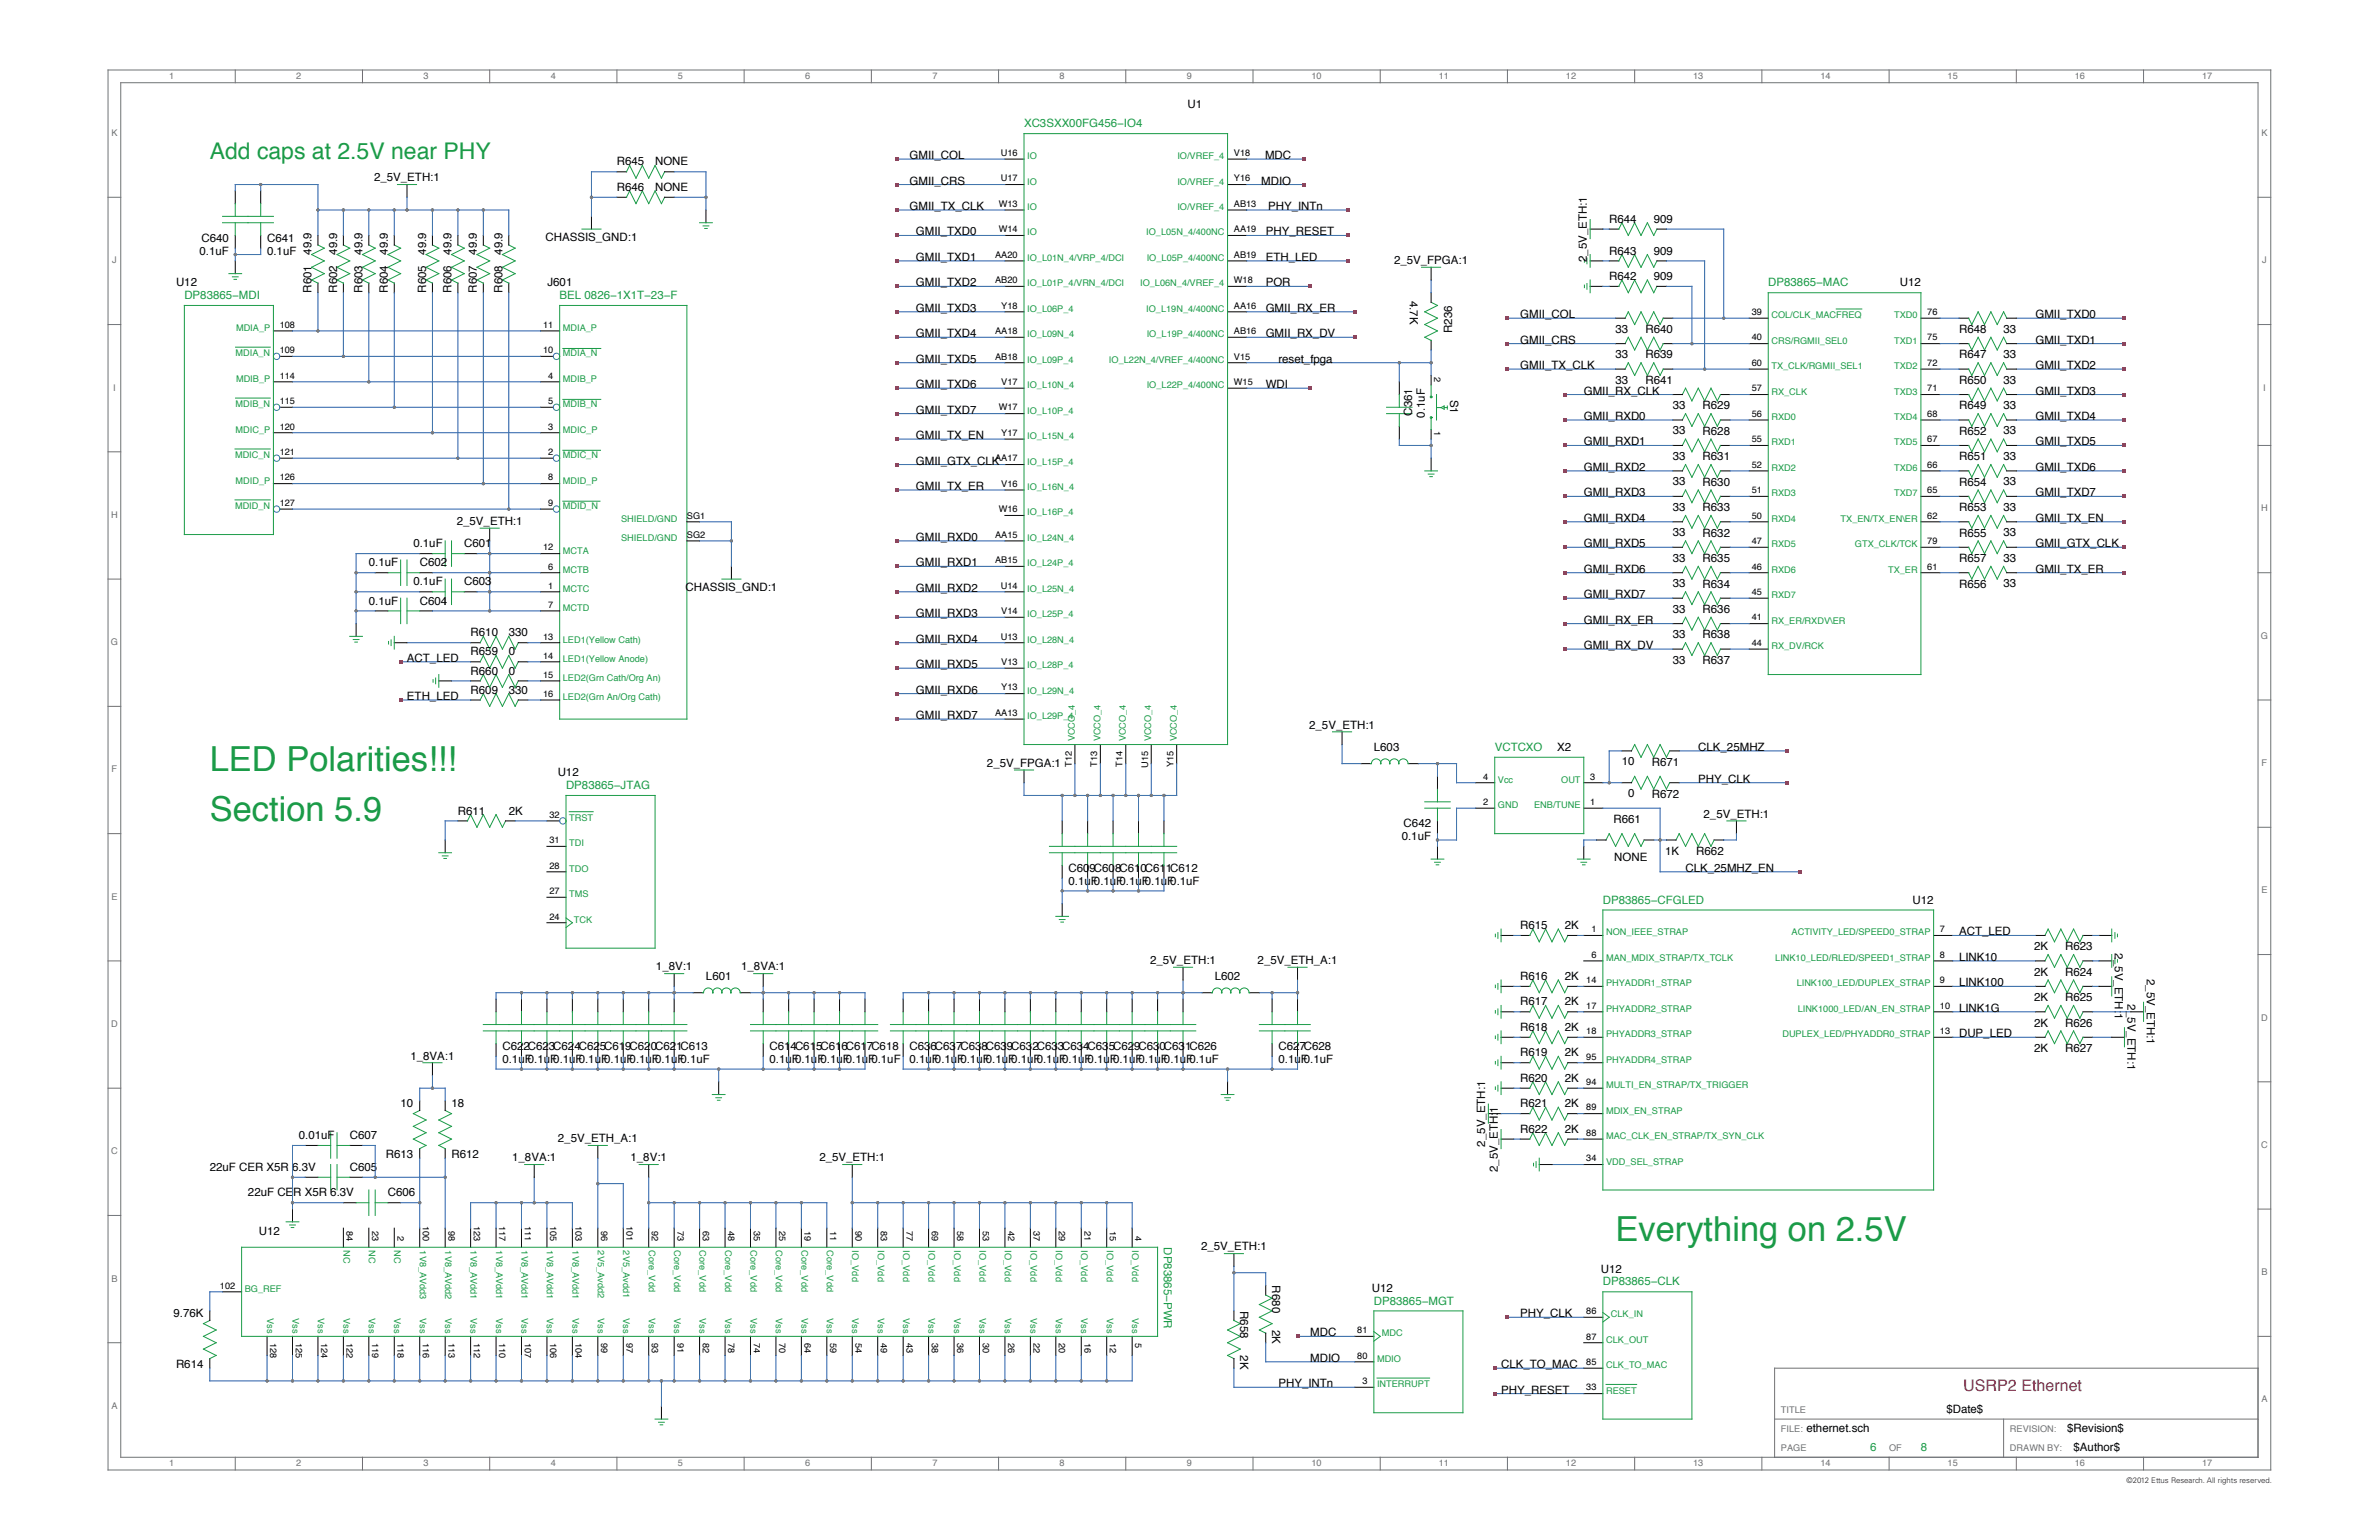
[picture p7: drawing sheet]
<svg xmlns="http://www.w3.org/2000/svg" width="432mm" height="279mm" viewBox="0 0 432 279" stroke-linecap="round" stroke-linejoin="round" font-family="sans-serif">
<defs><g id="words">
<g font-size="6.3" fill="#1a9b47">
<text x="38.1" y="139.9">LED Polarities!!!</text>
<text x="38.1" y="148.9">Section 5.9</text>
<text x="293.2" y="225.1">Everything on 2.5V</text>
</g>
<text font-size="4.2" fill="#1a9b47" x="38.1" y="28.9">Add caps at 2.5V near PHY</text>
<text font-size="2.9" fill="#ee1b29" x="356.3" y="252.5">USRP2 Ethernet</text>
<g font-size="2.1" fill="#1a9b47">
<text x="185.9" y="23.1">XC3SXX00FG456−IO4</text>
<text x="320.9" y="52">DP83865−MAC</text>
<text x="33.5" y="54.3">DP83865−MDI</text>
<text x="101.6" y="54.3">BEL 0826−1X1T−23−F</text>
<text x="271.3" y="136.2">VCTCXO</text>
<text x="102.7" y="143.2">DP83865−JTAG</text>
<text x="290.9" y="163.9">DP83865−CFGLED</text>
<text x="211.3" y="226.3" transform="rotate(90 211.3 226.3)">DP83865−PWR</text>
<text x="290.9" y="233.2">DP83865−CLK</text>
<text x="249.4" y="236.7">DP83865−MGT</text>
<text x="339.4" y="263.2">6</text>
<text x="348.7" y="263.2">8</text>
</g>
<g font-size="2.1" fill="#000101">
<text x="215.5" y="19.6">U1</text>
<text x="165.1" y="28.9">GMII_COL</text>
<text x="229.6" y="28.9">MDC</text>
<text x="67.9" y="32.9">2_5V_ETH:1</text>
<text x="112" y="30">R645</text>
<text x="112" y="34.6">R646</text>
<text x="118.9" y="30">NONE</text>
<text x="118.9" y="34.6">NONE</text>
<text x="165.1" y="33.5">GMII_CRS</text>
<text x="228.9" y="33.5">MDIO</text>
<text x="165.1" y="38.1">GMII_TX_CLK</text>
<text x="230.2" y="38.1">PHY_INTn</text>
<text x="292.1" y="40.4">R644</text>
<text x="300.2" y="40.4">909</text>
<text x="36.2" y="46.2">0.1uF</text>
<text x="36.6" y="43.9">C640</text>
<text x="48.5" y="43.9">C641</text>
<text x="48.5" y="46.2">0.1uF</text>
<text x="56.6" y="46.2" transform="rotate(-90 56.6 46.2)">49.9</text>
<text x="61.2" y="46.2" transform="rotate(-90 61.2 46.2)">49.9</text>
<text x="65.8" y="46.2" transform="rotate(-90 65.8 46.2)">49.9</text>
<text x="70.4" y="46.2" transform="rotate(-90 70.4 46.2)">49.9</text>
<text x="77.3" y="46.2" transform="rotate(-90 77.3 46.2)">49.9</text>
<text x="82" y="46.2" transform="rotate(-90 82 46.2)">49.9</text>
<text x="86.6" y="46.2" transform="rotate(-90 86.6 46.2)">49.9</text>
<text x="91.2" y="46.2" transform="rotate(-90 91.2 46.2)">49.9</text>
<text x="99" y="43.7">CHASSIS_GND:1</text>
<text x="166.2" y="42.7">GMII_TXD0</text>
<text x="166.2" y="47.3">GMII_TXD1</text>
<text x="229.7" y="42.7">PHY_RESET</text>
<text x="229.7" y="47.3">ETH_LED</text>
<text x="253" y="47.9">2_5V_FPGA:1</text>
<text x="288" y="47.5" transform="rotate(-90 288 47.5)">2_5V_ETH:1</text>
<text x="292.1" y="46.2">R643</text>
<text x="300.2" y="46.2">909</text>
<text x="31.9" y="52">U12</text>
<text x="56.6" y="53.1" transform="rotate(-90 56.6 53.1)">R601</text>
<text x="61.2" y="53.1" transform="rotate(-90 61.2 53.1)">R602</text>
<text x="65.8" y="53.1" transform="rotate(-90 65.8 53.1)">R603</text>
<text x="70.4" y="53.1" transform="rotate(-90 70.4 53.1)">R604</text>
<text x="77.3" y="53.1" transform="rotate(-90 77.3 53.1)">R605</text>
<text x="82" y="53.1" transform="rotate(-90 82 53.1)">R606</text>
<text x="86.6" y="53.1" transform="rotate(-90 86.6 53.1)">R607</text>
<text x="91.2" y="53.1" transform="rotate(-90 91.2 53.1)">R608</text>
<text x="99.4" y="52">J601</text>
<text x="166.2" y="52">GMII_TXD2</text>
<text x="229.7" y="52">POR</text>
<text x="292.1" y="50.8">R642</text>
<text x="300.2" y="50.8">909</text>
<text x="344.8" y="52">U12</text>
<text x="166.2" y="56.6">GMII_TXD3</text>
<text x="229.7" y="56.6">GMII_RX_ER</text>
<text x="255.9" y="54.6" transform="rotate(90 255.9 54.6)">4.7K</text>
<text x="275.9" y="57.7">GMII_COL</text>
<text x="369.4" y="57.7">GMII_TXD0</text>
<text x="166.2" y="61.2">GMII_TXD4</text>
<text x="166.2" y="65.8">GMII_TXD5</text>
<text x="229.7" y="61.2">GMII_RX_DV</text>
<text x="232" y="65.8">reset_fpga</text>
<text x="263.6" y="60.4" transform="rotate(-90 263.6 60.4)">R236</text>
<text x="275.9" y="62.3">GMII_CRS</text>
<text x="293.2" y="65">33</text>
<text x="293.2" y="60.4">33</text>
<text x="298.6" y="65">R639</text>
<text x="298.6" y="60.4">R640</text>
<text x="355.6" y="65">R647</text>
<text x="355.6" y="60.4">R648</text>
<text x="363.7" y="65">33</text>
<text x="363.7" y="60.4">33</text>
<text x="369.4" y="62.3">GMII_TXD1</text>
<text x="166.2" y="70.4">GMII_TXD6</text>
<text x="229.7" y="70.4">WDI</text>
<text x="275.9" y="67">GMII_TX_CLK</text>
<text x="287.5" y="71.6">GMII_RX_CLK</text>
<text x="293.2" y="69.6">33</text>
<text x="298.6" y="69.6">R641</text>
<text x="355.6" y="69.6">R650</text>
<text x="363.7" y="69.6">33</text>
<text x="369.4" y="67">GMII_TXD2</text>
<text x="369.4" y="71.6">GMII_TXD3</text>
<text x="166.2" y="75">GMII_TXD7</text>
<text x="256.3" y="75.4" transform="rotate(-90 256.3 75.4)">C361</text>
<text x="258.6" y="75.8" transform="rotate(-90 258.6 75.8)">0.1uF</text>
<text x="263.2" y="72.5" transform="rotate(90 263.2 72.5)">S1</text>
<text x="287.5" y="76.2">GMII_RXD0</text>
<text x="303.6" y="74.2">33</text>
<text x="309" y="74.2">R629</text>
<text x="355.6" y="74.2">R649</text>
<text x="363.7" y="74.2">33</text>
<text x="369.4" y="76.2">GMII_TXD4</text>
<text x="166.2" y="79.7">GMII_TX_EN</text>
<text x="287.5" y="80.8">GMII_RXD1</text>
<text x="303.6" y="78.8">33</text>
<text x="303.6" y="83.4">33</text>
<text x="309" y="78.9">R628</text>
<text x="309" y="83.5">R631</text>
<text x="355.6" y="83.5">R651</text>
<text x="355.6" y="78.9">R652</text>
<text x="363.7" y="83.4">33</text>
<text x="363.7" y="78.8">33</text>
<text x="369.4" y="80.8">GMII_TXD5</text>
<text x="166.2" y="84.3">GMII_GTX_CLK</text>
<text x="166.2" y="88.9">GMII_TX_ER</text>
<text x="287.5" y="85.4">GMII_RXD2</text>
<text x="303.6" y="88.1">33</text>
<text x="309" y="88.1">R630</text>
<text x="355.6" y="88.1">R654</text>
<text x="363.7" y="88.1">33</text>
<text x="369.4" y="85.4">GMII_TXD6</text>
<text x="82.9" y="95.3">2_5V_ETH:1</text>
<text x="287.5" y="90.1">GMII_RXD3</text>
<text x="287.5" y="94.7">GMII_RXD4</text>
<text x="303.6" y="92.7">33</text>
<text x="309" y="92.7">R633</text>
<text x="355.6" y="92.7">R653</text>
<text x="363.7" y="92.7">33</text>
<text x="369.4" y="90.1">GMII_TXD7</text>
<text x="369.4" y="94.7">GMII_TX_EN</text>
<text x="75" y="99.3">0.1uF</text>
<text x="84.3" y="99.3">C601</text>
<text x="166.2" y="98.1">GMII_RXD0</text>
<text x="287.5" y="99.3">GMII_RXD5</text>
<text x="303.6" y="97.3">33</text>
<text x="303.6" y="101.9">33</text>
<text x="309" y="97.4">R632</text>
<text x="309" y="102">R635</text>
<text x="355.6" y="97.4">R655</text>
<text x="355.6" y="102">R657</text>
<text x="363.7" y="97.3">33</text>
<text x="363.7" y="101.9">33</text>
<text x="369.4" y="99.3">GMII_GTX_CLK</text>
<text x="66.9" y="102.8">0.1uF</text>
<text x="75" y="106.2">0.1uF</text>
<text x="76.2" y="102.8">C602</text>
<text x="84.3" y="106.2">C603</text>
<text x="124.4" y="107.2">CHASSIS_GND:1</text>
<text x="166.2" y="102.8">GMII_RXD1</text>
<text x="166.2" y="107.4">GMII_RXD2</text>
<text x="287.5" y="103.9">GMII_RXD6</text>
<text x="303.6" y="106.5">33</text>
<text x="309" y="106.6">R634</text>
<text x="355.6" y="106.6">R656</text>
<text x="363.7" y="106.5">33</text>
<text x="369.4" y="103.9">GMII_TX_ER</text>
<text x="66.9" y="109.7">0.1uF</text>
<text x="76.2" y="109.7">C604</text>
<text x="166.2" y="112">GMII_RXD3</text>
<text x="287.5" y="108.5">GMII_RXD7</text>
<text x="287.5" y="113.1">GMII_RX_ER</text>
<text x="303.6" y="111.2">33</text>
<text x="309" y="111.2">R636</text>
<text x="85.4" y="115.5">R610</text>
<text x="85.4" y="118.9">R659</text>
<text x="92.3" y="115.5">330</text>
<text x="92.3" y="118.9">0</text>
<text x="166.2" y="116.6">GMII_RXD4</text>
<text x="287.5" y="117.8">GMII_RX_DV</text>
<text x="303.6" y="115.8">33</text>
<text x="309" y="115.8">R638</text>
<text x="73.9" y="120.1">ACT_LED</text>
<text x="85.4" y="125.8">R609</text>
<text x="85.4" y="122.4">R660</text>
<text x="92.3" y="125.8">330</text>
<text x="92.3" y="122.4">0</text>
<text x="166.2" y="121.2">GMII_RXD5</text>
<text x="166.2" y="125.8">GMII_RXD6</text>
<text x="303.6" y="120.4">33</text>
<text x="309" y="120.4">R637</text>
<text x="73.9" y="127">ETH_LED</text>
<text x="166.2" y="130.5">GMII_RXD7</text>
<text x="237.6" y="132.2">2_5V_ETH:1</text>
<text x="249.4" y="136.2">L603</text>
<text x="282.6" y="136.2">X2</text>
<text x="308.2" y="136.2">CLK_25MHZ</text>
<text x="101.2" y="140.9">U12</text>
<text x="179.1" y="139.1">2_5V_FPGA:1</text>
<text x="294.4" y="138.9">10</text>
<text x="299.8" y="138.9">R671</text>
<text x="308.2" y="142">PHY_CLK</text>
<text x="83.1" y="147.8">R611</text>
<text x="92.3" y="147.8">2K</text>
<text x="292.9" y="149.3">R661</text>
<text x="295.5" y="144.6">0</text>
<text x="299.8" y="144.7">R672</text>
<text x="309.2" y="148.4">2_5V_ETH:1</text>
<text x="254.4" y="152.4">0.1uF</text>
<text x="254.8" y="150.1">C642</text>
<text x="302.2" y="155.1">1K</text>
<text x="307.9" y="155.1">R662</text>
<text x="193.9" y="158.2">C609C608C610C611C612</text>
<text x="193.9" y="160.5">0.1uF0.1uF0.1uF0.1uF0.1uF</text>
<text x="293" y="156.3">NONE</text>
<text x="305.9" y="158.2">CLK_25MHZ_EN</text>
<text x="347.1" y="163.9">U12</text>
<text x="275.9" y="168.6">R615</text>
<text x="284" y="168.6">2K</text>
<text x="355.6" y="169.7">ACT_LED</text>
<text x="369.2" y="172.4">2K</text>
<text x="374.8" y="172.4">R623</text>
<text x="383.9" y="173" transform="rotate(90 383.9 173)">2_5V_ETH:1</text>
<text x="119.1" y="176.1">1_8V:1</text>
<text x="128.1" y="177.8">L601</text>
<text x="134.5" y="176.1">1_8VA:1</text>
<text x="208.8" y="174.9">2_5V_ETH:1</text>
<text x="220.5" y="177.8">L602</text>
<text x="228.3" y="174.9">2_5V_ETH_A:1</text>
<text x="275.9" y="177.8">R616</text>
<text x="284" y="177.8">2K</text>
<text x="355.6" y="174.3">LINK10</text>
<text x="355.6" y="179">LINK100</text>
<text x="369.2" y="177">2K</text>
<text x="374.8" y="177">R624</text>
<text x="389.6" y="177.6" transform="rotate(90 389.6 177.6)">2_5V_ETH:1</text>
<text x="275.9" y="182.4">R617</text>
<text x="284" y="182.4">2K</text>
<text x="355.6" y="183.6">LINK1G</text>
<text x="369.2" y="181.6">2K</text>
<text x="374.8" y="181.6">R625</text>
<text x="386.2" y="182.2" transform="rotate(90 386.2 182.2)">2_5V_ETH:1</text>
<text x="91.2" y="190.5">C622C623C624C625C619C620C621C613</text>
<text x="139.7" y="190.5">C614C615C616C617C618</text>
<text x="165.1" y="190.5">C636C637C638C639C632C633C634C635C629C630C631C626</text>
<text x="232" y="190.5">C627C628</text>
<text x="275.9" y="187">R618</text>
<text x="275.9" y="191.7">R619</text>
<text x="284" y="187">2K</text>
<text x="284" y="191.7">2K</text>
<text x="355.6" y="188.2">DUP_LED</text>
<text x="369.2" y="186.3">2K</text>
<text x="369.2" y="190.9">2K</text>
<text x="374.8" y="186.3">R626</text>
<text x="374.8" y="190.9">R627</text>
<text x="74.5" y="192.2">1_8VA:1</text>
<text x="91.2" y="192.8">0.1uF0.1uF0.1uF0.1uF0.1uF0.1uF0.1uF0.1uF</text>
<text x="139.7" y="192.8">0.1uF0.1uF0.1uF0.1uF0.1uF</text>
<text x="165.1" y="192.8">0.1uF0.1uF0.1uF0.1uF0.1uF0.1uF0.1uF0.1uF0.1uF0.1uF0.1uF0.1uF</text>
<text x="232" y="192.8">0.1uF0.1uF</text>
<text x="275.9" y="196.3">R620</text>
<text x="284" y="196.3">2K</text>
<text x="72.7" y="200.9">10</text>
<text x="82" y="200.9">18</text>
<text x="275.9" y="200.9">R621</text>
<text x="284" y="200.9">2K</text>
<text x="54.2" y="206.7">0.01uF</text>
<text x="63.5" y="206.7">C607</text>
<text x="101.3" y="207.2">2_5V_ETH_A:1</text>
<text x="269.6" y="208" transform="rotate(-90 269.6 208)">2_5V_ETH:1</text>
<text x="275.9" y="205.5">R622</text>
<text x="284" y="205.5">2K</text>
<text x="38.1" y="212.4">22uF CER X5R 6.3V</text>
<text x="63.5" y="212.4">C605</text>
<text x="70" y="210.1">R613</text>
<text x="82" y="210.1">R612</text>
<text x="93" y="210.7">1_8VA:1</text>
<text x="114.4" y="210.7">1_8V:1</text>
<text x="148.7" y="210.7">2_5V_ETH:1</text>
<text x="271.9" y="212.6" transform="rotate(-90 271.9 212.6)">2_5V_ETH:1</text>
<text x="45" y="217.1">22uF CER X5R 6.3V</text>
<text x="70.4" y="217.1">C606</text>
<text x="47" y="224">U12</text>
<text x="218" y="226.9">2_5V_ETH:1</text>
<text x="230.9" y="233.2" transform="rotate(90 230.9 233.2)">R680</text>
<text x="290.6" y="230.9">U12</text>
<text x="31.5" y="239">9.76K</text>
<text x="225.1" y="237.8" transform="rotate(90 225.1 237.8)">R658</text>
<text x="249" y="234.4">U12</text>
<text x="275.9" y="239">PHY_CLK</text>
<text x="225.1" y="245.9" transform="rotate(90 225.1 245.9)">2K</text>
<text x="230.9" y="241.3" transform="rotate(90 230.9 241.3)">2K</text>
<text x="237.8" y="242.5">MDC</text>
<text x="31.9" y="248.2">R614</text>
<text x="232" y="251.7">PHY_INTn</text>
<text x="237.8" y="247.1">MDIO</text>
<text x="272.5" y="248.2">CLK_TO_MAC</text>
<text x="272.5" y="252.8">PHY_RESET</text>
<text x="353.3" y="256.3">$Date$</text>
<text x="327.9" y="259.8">ethernet.sch</text>
<text x="375.2" y="259.8">$Revision$</text>
<text x="376.4" y="263.2">$Author$</text>
</g>
<g font-size="1.7" fill="#6e7374">
<text x="30.7" y="14.3">1</text>
<text x="53.8" y="14.3">2</text>
<text x="76.9" y="14.3">3</text>
<text x="100" y="14.3">4</text>
<text x="123.1" y="14.3">5</text>
<text x="146.1" y="14.3">6</text>
<text x="169.2" y="14.3">7</text>
<text x="192.3" y="14.3">8</text>
<text x="215.4" y="14.3">9</text>
<text x="238" y="14.3">10</text>
<text x="261.1" y="14.3">11</text>
<text x="284.2" y="14.3">12</text>
<text x="307.3" y="14.3">13</text>
<text x="330.4" y="14.3">14</text>
<text x="353.5" y="14.3">15</text>
<text x="376.6" y="14.3">16</text>
<text x="399.7" y="14.3">17</text>
<text x="20.2" y="24.7">K</text>
<text x="410.4" y="24.7">K</text>
<text x="20.3" y="47.8">J</text>
<text x="410.6" y="47.8">J</text>
<text x="20.5" y="70.9">I</text>
<text x="410.8" y="70.9">I</text>
<text x="20.2" y="94">H</text>
<text x="410.4" y="92.8">H</text>
<text x="20.1" y="117.1">G</text>
<text x="410.4" y="115.9">G</text>
<text x="20.3" y="140.1">F</text>
<text x="410.5" y="139">F</text>
<text x="20.2" y="163.2">E</text>
<text x="410.4" y="162.1">E</text>
<text x="410.4" y="185.2">D</text>
<text x="20.2" y="186.3">D</text>
<text x="20.2" y="209.4">C</text>
<text x="410.4" y="208.3">C</text>
<text x="20.2" y="232.5">B</text>
<text x="410.4" y="231.4">B</text>
<text x="20.2" y="255.6">A</text>
<text x="323.3" y="256.3">TITLE</text>
<text x="410.4" y="254.4">A</text>
<text x="323.3" y="259.8">FILE:</text>
<text x="323.3" y="263.2">PAGE</text>
<text x="342.9" y="263.2">OF</text>
<text x="364.8" y="259.8">REVISION:</text>
<text x="364.8" y="263.2">DRAWN BY:</text>
<text x="30.7" y="266">1</text>
<text x="53.8" y="266">2</text>
<text x="76.9" y="266">3</text>
<text x="100" y="266">4</text>
<text x="123.1" y="266">5</text>
<text x="146.1" y="266">6</text>
<text x="169.2" y="266">7</text>
<text x="192.3" y="266">8</text>
<text x="215.4" y="266">9</text>
<text x="238" y="266">10</text>
<text x="261.1" y="266">11</text>
<text x="284.2" y="266">12</text>
<text x="307.3" y="266">13</text>
<text x="330.4" y="266">14</text>
<text x="353.5" y="266">15</text>
<text x="376.6" y="266">16</text>
<text x="399.7" y="266">17</text>
</g>
<g font-size="1.7" fill="#000101">
<text x="181.7" y="28.3">U16</text>
<text x="224" y="28.3">V18</text>
<text x="181.7" y="32.9">U17</text>
<text x="224" y="32.9">Y16</text>
<text x="181.3" y="37.5">W13</text>
<text x="224" y="37.5">AB13</text>
<text x="180.6" y="46.8">AA20</text>
<text x="181.3" y="42.1">W14</text>
<text x="224" y="42.1">AA19</text>
<text x="224" y="46.8">AB19</text>
<text x="180.6" y="51.4">AB20</text>
<text x="224" y="51.4">W18</text>
<text x="50.8" y="59.5">108</text>
<text x="98.6" y="59.5">11</text>
<text x="181.7" y="56">Y18</text>
<text x="224" y="56">AA16</text>
<text x="317.9" y="57.2">39</text>
<text x="349.8" y="57.2">76</text>
<text x="50.8" y="64.1">109</text>
<text x="98.6" y="64.1">10</text>
<text x="180.6" y="60.6">AA18</text>
<text x="180.6" y="65.2">AB18</text>
<text x="224" y="60.6">AB16</text>
<text x="224" y="65.2">V15</text>
<text x="317.9" y="61.8">40</text>
<text x="349.8" y="61.8">75</text>
<text x="50.8" y="68.7">114</text>
<text x="99.5" y="68.7">4</text>
<text x="181.7" y="69.9">V17</text>
<text x="224" y="69.9">W15</text>
<text x="260.3" y="68.3" transform="rotate(90 260.3 68.3)">2</text>
<text x="317.9" y="66.4">60</text>
<text x="317.9" y="71">57</text>
<text x="349.8" y="66.4">72</text>
<text x="349.8" y="71">71</text>
<text x="50.8" y="73.3">115</text>
<text x="50.8" y="77.9">120</text>
<text x="99.5" y="73.3">5</text>
<text x="99.5" y="77.9">3</text>
<text x="181.3" y="74.5">W17</text>
<text x="317.9" y="75.6">56</text>
<text x="349.8" y="75.6">68</text>
<text x="50.8" y="82.6">121</text>
<text x="99.5" y="82.6">2</text>
<text x="180.6" y="83.7">AA17</text>
<text x="181.7" y="79.1">Y17</text>
<text x="260.3" y="78.2" transform="rotate(90 260.3 78.2)">1</text>
<text x="317.9" y="80.2">55</text>
<text x="349.8" y="80.2">67</text>
<text x="50.8" y="87.2">126</text>
<text x="99.5" y="87.2">8</text>
<text x="181.7" y="88.3">V16</text>
<text x="317.9" y="84.9">52</text>
<text x="317.9" y="89.5">51</text>
<text x="349.8" y="84.9">66</text>
<text x="349.8" y="89.5">65</text>
<text x="50.8" y="91.8">127</text>
<text x="99.5" y="91.8">9</text>
<text x="124.7" y="94.1">SG1</text>
<text x="181.3" y="92.9">W16</text>
<text x="317.9" y="94.1">50</text>
<text x="349.8" y="94.1">62</text>
<text x="98.6" y="99.9">12</text>
<text x="124.7" y="97.6">SG2</text>
<text x="180.6" y="97.6">AA15</text>
<text x="317.9" y="98.7">47</text>
<text x="349.8" y="98.7">79</text>
<text x="99.5" y="103.3">6</text>
<text x="99.5" y="106.8">1</text>
<text x="180.6" y="102.2">AB15</text>
<text x="181.7" y="106.8">U14</text>
<text x="317.9" y="103.3">46</text>
<text x="317.9" y="107.9">45</text>
<text x="349.8" y="103.3">61</text>
<text x="99.5" y="110.3">7</text>
<text x="181.7" y="111.4">V14</text>
<text x="317.9" y="112.6">41</text>
<text x="98.6" y="116">13</text>
<text x="98.6" y="119.5">14</text>
<text x="181.7" y="116">U13</text>
<text x="317.9" y="117.2">44</text>
<text x="98.6" y="123">15</text>
<text x="181.7" y="120.7">V13</text>
<text x="181.7" y="125.3">Y13</text>
<text x="98.6" y="126.4">16</text>
<text x="180.6" y="129.9">AA13</text>
<text x="194.5" y="139.1" transform="rotate(-90 194.5 139.1)">T12</text>
<text x="199.1" y="139.1" transform="rotate(-90 199.1 139.1)">T13</text>
<text x="203.8" y="139.1" transform="rotate(-90 203.8 139.1)">T14</text>
<text x="208.4" y="139.3" transform="rotate(-90 208.4 139.3)">U15</text>
<text x="213" y="139.2" transform="rotate(-90 213 139.2)">Y15</text>
<text x="269.2" y="141.4">4</text>
<text x="288.6" y="141.4">3</text>
<text x="99.7" y="148.4">32</text>
<text x="269.2" y="146">2</text>
<text x="288.6" y="146">1</text>
<text x="99.7" y="153">31</text>
<text x="99.7" y="157.6">28</text>
<text x="99.7" y="162.2">27</text>
<text x="99.7" y="166.8">24</text>
<text x="288.8" y="169.1">1</text>
<text x="288.8" y="173.8">6</text>
<text x="352.1" y="169.1">7</text>
<text x="352.1" y="173.8">8</text>
<text x="287.9" y="178.4">14</text>
<text x="352.1" y="178.4">9</text>
<text x="287.9" y="183">17</text>
<text x="352.1" y="183">10</text>
<text x="287.9" y="187.6">18</text>
<text x="352.1" y="187.6">13</text>
<text x="287.9" y="192.2">95</text>
<text x="287.9" y="196.8">94</text>
<text x="287.9" y="201.5">89</text>
<text x="287.9" y="206.1">88</text>
<text x="287.9" y="210.7">34</text>
<text x="62.9" y="223.3" transform="rotate(90 62.9 223.3)">84</text>
<text x="67.5" y="223.3" transform="rotate(90 67.5 223.3)">23</text>
<text x="72.1" y="224.2" transform="rotate(90 72.1 224.2)">2</text>
<text x="76.8" y="222.4" transform="rotate(90 76.8 222.4)">100</text>
<text x="81.4" y="223.3" transform="rotate(90 81.4 223.3)">98</text>
<text x="86" y="222.4" transform="rotate(90 86 222.4)">123</text>
<text x="90.6" y="222.4" transform="rotate(90 90.6 222.4)">117</text>
<text x="95.2" y="222.4" transform="rotate(90 95.2 222.4)">111</text>
<text x="99.8" y="222.4" transform="rotate(90 99.8 222.4)">105</text>
<text x="104.5" y="222.4" transform="rotate(90 104.5 222.4)">103</text>
<text x="109.1" y="223.3" transform="rotate(90 109.1 223.3)">96</text>
<text x="113.7" y="222.4" transform="rotate(90 113.7 222.4)">101</text>
<text x="118.3" y="223.3" transform="rotate(90 118.3 223.3)">92</text>
<text x="122.9" y="223.3" transform="rotate(90 122.9 223.3)">73</text>
<text x="127.6" y="223.3" transform="rotate(90 127.6 223.3)">63</text>
<text x="132.2" y="223.3" transform="rotate(90 132.2 223.3)">48</text>
<text x="136.8" y="223.3" transform="rotate(90 136.8 223.3)">35</text>
<text x="141.4" y="223.3" transform="rotate(90 141.4 223.3)">25</text>
<text x="146" y="223.3" transform="rotate(90 146 223.3)">19</text>
<text x="150.6" y="223.3" transform="rotate(90 150.6 223.3)">11</text>
<text x="155.3" y="223.3" transform="rotate(90 155.3 223.3)">90</text>
<text x="159.9" y="223.3" transform="rotate(90 159.9 223.3)">83</text>
<text x="164.5" y="223.3" transform="rotate(90 164.5 223.3)">77</text>
<text x="169.1" y="223.3" transform="rotate(90 169.1 223.3)">69</text>
<text x="173.7" y="223.3" transform="rotate(90 173.7 223.3)">58</text>
<text x="178.4" y="223.3" transform="rotate(90 178.4 223.3)">53</text>
<text x="183" y="223.3" transform="rotate(90 183 223.3)">42</text>
<text x="187.6" y="223.3" transform="rotate(90 187.6 223.3)">37</text>
<text x="192.2" y="223.3" transform="rotate(90 192.2 223.3)">29</text>
<text x="196.8" y="223.3" transform="rotate(90 196.8 223.3)">21</text>
<text x="201.4" y="223.3" transform="rotate(90 201.4 223.3)">15</text>
<text x="206.1" y="224.2" transform="rotate(90 206.1 224.2)">4</text>
<text x="39.9" y="233.8">102</text>
<text x="287.9" y="238.4">86</text>
<text x="49" y="243.6" transform="rotate(90 49 243.6)">128</text>
<text x="53.7" y="243.6" transform="rotate(90 53.7 243.6)">125</text>
<text x="58.3" y="243.6" transform="rotate(90 58.3 243.6)">124</text>
<text x="62.9" y="243.6" transform="rotate(90 62.9 243.6)">122</text>
<text x="67.5" y="243.6" transform="rotate(90 67.5 243.6)">119</text>
<text x="72.1" y="243.6" transform="rotate(90 72.1 243.6)">118</text>
<text x="76.8" y="243.6" transform="rotate(90 76.8 243.6)">116</text>
<text x="81.4" y="243.6" transform="rotate(90 81.4 243.6)">113</text>
<text x="86" y="243.6" transform="rotate(90 86 243.6)">112</text>
<text x="90.6" y="243.6" transform="rotate(90 90.6 243.6)">110</text>
<text x="95.2" y="243.6" transform="rotate(90 95.2 243.6)">107</text>
<text x="99.8" y="243.6" transform="rotate(90 99.8 243.6)">106</text>
<text x="104.5" y="243.6" transform="rotate(90 104.5 243.6)">104</text>
<text x="109.1" y="243.6" transform="rotate(90 109.1 243.6)">99</text>
<text x="113.7" y="243.6" transform="rotate(90 113.7 243.6)">97</text>
<text x="118.3" y="243.6" transform="rotate(90 118.3 243.6)">93</text>
<text x="122.9" y="243.6" transform="rotate(90 122.9 243.6)">91</text>
<text x="127.6" y="243.6" transform="rotate(90 127.6 243.6)">82</text>
<text x="132.2" y="243.6" transform="rotate(90 132.2 243.6)">78</text>
<text x="136.8" y="243.6" transform="rotate(90 136.8 243.6)">74</text>
<text x="141.4" y="243.6" transform="rotate(90 141.4 243.6)">70</text>
<text x="146" y="243.6" transform="rotate(90 146 243.6)">64</text>
<text x="150.6" y="243.6" transform="rotate(90 150.6 243.6)">59</text>
<text x="155.3" y="243.6" transform="rotate(90 155.3 243.6)">54</text>
<text x="159.9" y="243.6" transform="rotate(90 159.9 243.6)">49</text>
<text x="164.5" y="243.6" transform="rotate(90 164.5 243.6)">43</text>
<text x="169.1" y="243.6" transform="rotate(90 169.1 243.6)">38</text>
<text x="173.7" y="243.6" transform="rotate(90 173.7 243.6)">36</text>
<text x="178.4" y="243.6" transform="rotate(90 178.4 243.6)">30</text>
<text x="183" y="243.6" transform="rotate(90 183 243.6)">26</text>
<text x="187.6" y="243.6" transform="rotate(90 187.6 243.6)">22</text>
<text x="192.2" y="243.6" transform="rotate(90 192.2 243.6)">20</text>
<text x="196.8" y="243.6" transform="rotate(90 196.8 243.6)">16</text>
<text x="201.4" y="243.6" transform="rotate(90 201.4 243.6)">12</text>
<text x="206.1" y="243.6" transform="rotate(90 206.1 243.6)">5</text>
<text x="246.4" y="241.9">81</text>
<text x="287.9" y="243">87</text>
<text x="246.4" y="246.5">80</text>
<text x="247.3" y="251.1">3</text>
<text x="287.9" y="247.6">85</text>
<text x="287.9" y="252.3">33</text>
</g>
<g font-size="1.7" fill="#1a9b47">
<text x="186.4" y="28.9">IO</text>
<text x="213.7" y="28.9">IO/VREF_4</text>
<text x="186.4" y="33.5">IO</text>
<text x="213.7" y="33.5">IO/VREF_4</text>
<text x="186.4" y="38.1">IO</text>
<text x="213.7" y="38.1">IO/VREF_4</text>
<text x="186.4" y="42.7">IO</text>
<text x="186.4" y="47.3">IO_L01N_4/VRP_4/DCI</text>
<text x="208.1" y="42.7">IO_L05N_4/400NC</text>
<text x="208.1" y="47.3">IO_L05P_4/400NC</text>
<text x="186.4" y="52">IO_L01P_4/VRN_4/DCI</text>
<text x="206.9" y="52">IO_L06N_4/VREF_4</text>
<text x="186.4" y="56.6">IO_L06P_4</text>
<text x="208.1" y="56.6">IO_L19N_4/400NC</text>
<text x="321.5" y="57.7">COL/CLK_MACFREQ</text>
<text x="343.8" y="57.7">TXD0</text>
<text x="42.7" y="64.7">MDIA_N</text>
<text x="42.8" y="60">MDIA_P</text>
<text x="102.2" y="60">MDIA_P</text>
<text x="102.2" y="64.7">MDIA_N</text>
<text x="186.4" y="61.2">IO_L09N_4</text>
<text x="186.4" y="65.8">IO_L09P_4</text>
<text x="201.3" y="65.8">IO_L22N_4/VREF_4/400NC</text>
<text x="208.1" y="61.2">IO_L19P_4/400NC</text>
<text x="321.5" y="62.3">CRS/RGMII_SEL0</text>
<text x="343.8" y="62.3">TXD1</text>
<text x="42.8" y="69.3">MDIB_P</text>
<text x="102.2" y="69.3">MDIB_P</text>
<text x="186.4" y="70.4">IO_L10N_4</text>
<text x="208.1" y="70.4">IO_L22P_4/400NC</text>
<text x="321.5" y="67">TX_CLK/RGMII_SEL1</text>
<text x="321.5" y="71.6">RX_CLK</text>
<text x="343.8" y="67">TXD2</text>
<text x="343.8" y="71.6">TXD3</text>
<text x="42.7" y="73.9">MDIB_N</text>
<text x="102.2" y="73.9">MDIB_N</text>
<text x="186.4" y="75">IO_L10P_4</text>
<text x="321.5" y="76.2">RXD0</text>
<text x="343.8" y="76.2">TXD4</text>
<text x="42.7" y="83.1">MDIC_N</text>
<text x="42.8" y="78.5">MDIC_P</text>
<text x="102.2" y="78.5">MDIC_P</text>
<text x="102.2" y="83.1">MDIC_N</text>
<text x="186.4" y="79.7">IO_L15N_4</text>
<text x="321.5" y="80.8">RXD1</text>
<text x="343.8" y="80.8">TXD5</text>
<text x="42.8" y="87.7">MDID_P</text>
<text x="102.2" y="87.7">MDID_P</text>
<text x="186.4" y="88.9">IO_L16N_4</text>
<text x="186.4" y="84.3">IO_L15P_4</text>
<text x="321.5" y="85.4">RXD2</text>
<text x="343.8" y="85.4">TXD6</text>
<text x="42.7" y="92.4">MDID_N</text>
<text x="102.2" y="92.4">MDID_N</text>
<text x="112.7" y="94.7">SHIELD/GND</text>
<text x="186.4" y="93.5">IO_L16P_4</text>
<text x="321.5" y="90.1">RXD3</text>
<text x="321.5" y="94.7">RXD4</text>
<text x="334.1" y="94.7">TX_EN/TX_EN\ER</text>
<text x="343.8" y="90.1">TXD7</text>
<text x="102.2" y="100.4">MCTA</text>
<text x="112.7" y="98.1">SHIELD/GND</text>
<text x="186.4" y="98.1">IO_L24N_4</text>
<text x="321.5" y="99.3">RXD5</text>
<text x="336.7" y="99.3">GTX_CLK/TCK</text>
<text x="102.2" y="103.9">MCTB</text>
<text x="102.2" y="107.4">MCTC</text>
<text x="186.4" y="107.4">IO_L25N_4</text>
<text x="186.4" y="102.8">IO_L24P_4</text>
<text x="321.5" y="103.9">RXD6</text>
<text x="342.7" y="103.9">TX_ER</text>
<text x="102.2" y="110.8">MCTD</text>
<text x="186.4" y="112">IO_L25P_4</text>
<text x="321.5" y="108.5">RXD7</text>
<text x="321.5" y="113.1">RX_ER/RXDV\ER</text>
<text x="102.2" y="116.6">LED1(Yellow Cath)</text>
<text x="186.4" y="116.6">IO_L28N_4</text>
<text x="321.5" y="117.8">RX_DV/RCK</text>
<text x="102.2" y="120.1">LED1(Yellow Anode)</text>
<text x="102.2" y="123.5">LED2(Grn Cath/Org An)</text>
<text x="186.4" y="121.2">IO_L28P_4</text>
<text x="186.4" y="125.8">IO_L29N_4</text>
<text x="102.2" y="127">LED2(Grn An/Org Cath)</text>
<text x="186.4" y="130.5">IO_L29P_4</text>
<text x="195.1" y="134.5" transform="rotate(-90 195.1 134.5)">VCCO_4</text>
<text x="199.7" y="134.5" transform="rotate(-90 199.7 134.5)">VCCO_4</text>
<text x="204.3" y="134.5" transform="rotate(-90 204.3 134.5)">VCCO_4</text>
<text x="209" y="134.5" transform="rotate(-90 209 134.5)">VCCO_4</text>
<text x="213.6" y="134.5" transform="rotate(-90 213.6 134.5)">VCCO_4</text>
<text x="271.9" y="142">Vcc</text>
<text x="283.4" y="142">OUT</text>
<text x="103.3" y="148.9">TRST</text>
<text x="271.9" y="146.6">GND</text>
<text x="278.5" y="146.6">ENB/TUNE</text>
<text x="103.3" y="153.6">TDI</text>
<text x="103.3" y="158.2">TDO</text>
<text x="103.3" y="162.8">TMS</text>
<text x="104.2" y="167.4">TCK</text>
<text x="291.5" y="169.7">NON_IEEE_STRAP</text>
<text x="325.2" y="169.7">ACTIVITY_LED/SPEED0_STRAP</text>
<text x="291.5" y="179">PHYADDR1_STRAP</text>
<text x="291.5" y="174.3">MAN_MDIX_STRAP/TX_TCLK</text>
<text x="322.2" y="174.3">LINK10_LED/RLED/SPEED1_STRAP</text>
<text x="326.1" y="179">LINK100_LED/DUPLEX_STRAP</text>
<text x="291.5" y="183.6">PHYADDR2_STRAP</text>
<text x="326.3" y="183.6">LINK1000_LED/AN_EN_STRAP</text>
<text x="291.5" y="188.2">PHYADDR3_STRAP</text>
<text x="323.5" y="188.2">DUPLEX_LED/PHYADDR0_STRAP</text>
<text x="291.5" y="192.8">PHYADDR4_STRAP</text>
<text x="291.5" y="197.4">MULTI_EN_STRAP/TX_TRIGGER</text>
<text x="291.5" y="202">MDIX_EN_STRAP</text>
<text x="291.5" y="206.7">MAC_CLK_EN_STRAP/TX_SYN_CLK</text>
<text x="291.5" y="211.3">VDD_SEL_STRAP</text>
<text x="62.3" y="226.9" transform="rotate(90 62.3 226.9)">NC</text>
<text x="66.9" y="226.9" transform="rotate(90 66.9 226.9)">NC</text>
<text x="71.6" y="226.9" transform="rotate(90 71.6 226.9)">NC</text>
<text x="76.2" y="226.9" transform="rotate(90 76.2 226.9)">1V8_AVdd3</text>
<text x="80.8" y="226.9" transform="rotate(90 80.8 226.9)">1V8_AVdd2</text>
<text x="85.4" y="226.9" transform="rotate(90 85.4 226.9)">1V8_AVdd1</text>
<text x="90" y="226.9" transform="rotate(90 90 226.9)">1V8_AVdd1</text>
<text x="94.7" y="226.9" transform="rotate(90 94.7 226.9)">1V8_AVdd1</text>
<text x="99.3" y="226.9" transform="rotate(90 99.3 226.9)">1V8_AVdd1</text>
<text x="103.9" y="226.9" transform="rotate(90 103.9 226.9)">1V8_AVdd1</text>
<text x="108.5" y="226.9" transform="rotate(90 108.5 226.9)">2V5_Avdd2</text>
<text x="113.1" y="226.9" transform="rotate(90 113.1 226.9)">2V5_Avdd1</text>
<text x="117.7" y="226.9" transform="rotate(90 117.7 226.9)">Core_Vdd</text>
<text x="122.4" y="226.9" transform="rotate(90 122.4 226.9)">Core_Vdd</text>
<text x="127" y="226.9" transform="rotate(90 127 226.9)">Core_Vdd</text>
<text x="131.6" y="226.9" transform="rotate(90 131.6 226.9)">Core_Vdd</text>
<text x="136.2" y="226.9" transform="rotate(90 136.2 226.9)">Core_Vdd</text>
<text x="140.8" y="226.9" transform="rotate(90 140.8 226.9)">Core_Vdd</text>
<text x="145.5" y="226.9" transform="rotate(90 145.5 226.9)">Core_Vdd</text>
<text x="150.1" y="226.9" transform="rotate(90 150.1 226.9)">Core_Vdd</text>
<text x="154.7" y="226.9" transform="rotate(90 154.7 226.9)">IO_Vdd</text>
<text x="159.3" y="226.9" transform="rotate(90 159.3 226.9)">IO_Vdd</text>
<text x="163.9" y="226.9" transform="rotate(90 163.9 226.9)">IO_Vdd</text>
<text x="168.5" y="226.9" transform="rotate(90 168.5 226.9)">IO_Vdd</text>
<text x="173.2" y="226.9" transform="rotate(90 173.2 226.9)">IO_Vdd</text>
<text x="177.8" y="226.9" transform="rotate(90 177.8 226.9)">IO_Vdd</text>
<text x="182.4" y="226.9" transform="rotate(90 182.4 226.9)">IO_Vdd</text>
<text x="187" y="226.9" transform="rotate(90 187 226.9)">IO_Vdd</text>
<text x="191.6" y="226.9" transform="rotate(90 191.6 226.9)">IO_Vdd</text>
<text x="196.3" y="226.9" transform="rotate(90 196.3 226.9)">IO_Vdd</text>
<text x="200.9" y="226.9" transform="rotate(90 200.9 226.9)">IO_Vdd</text>
<text x="205.5" y="226.9" transform="rotate(90 205.5 226.9)">IO_Vdd</text>
<text x="44.4" y="234.4">BG_REF</text>
<text x="48.5" y="239.1" transform="rotate(90 48.5 239.1)">Vss</text>
<text x="53.1" y="239.1" transform="rotate(90 53.1 239.1)">Vss</text>
<text x="57.7" y="239.1" transform="rotate(90 57.7 239.1)">Vss</text>
<text x="62.3" y="239.1" transform="rotate(90 62.3 239.1)">Vss</text>
<text x="66.9" y="239.1" transform="rotate(90 66.9 239.1)">Vss</text>
<text x="71.6" y="239.1" transform="rotate(90 71.6 239.1)">Vss</text>
<text x="76.2" y="239.1" transform="rotate(90 76.2 239.1)">Vss</text>
<text x="80.8" y="239.1" transform="rotate(90 80.8 239.1)">Vss</text>
<text x="85.4" y="239.1" transform="rotate(90 85.4 239.1)">Vss</text>
<text x="90" y="239.1" transform="rotate(90 90 239.1)">Vss</text>
<text x="94.7" y="239.1" transform="rotate(90 94.7 239.1)">Vss</text>
<text x="99.3" y="239.1" transform="rotate(90 99.3 239.1)">Vss</text>
<text x="103.9" y="239.1" transform="rotate(90 103.9 239.1)">Vss</text>
<text x="108.5" y="239.1" transform="rotate(90 108.5 239.1)">Vss</text>
<text x="113.1" y="239.1" transform="rotate(90 113.1 239.1)">Vss</text>
<text x="117.7" y="239.1" transform="rotate(90 117.7 239.1)">Vss</text>
<text x="122.4" y="239.1" transform="rotate(90 122.4 239.1)">Vss</text>
<text x="127" y="239.1" transform="rotate(90 127 239.1)">Vss</text>
<text x="131.6" y="239.1" transform="rotate(90 131.6 239.1)">Vss</text>
<text x="136.2" y="239.1" transform="rotate(90 136.2 239.1)">Vss</text>
<text x="140.8" y="239.1" transform="rotate(90 140.8 239.1)">Vss</text>
<text x="145.5" y="239.1" transform="rotate(90 145.5 239.1)">Vss</text>
<text x="150.1" y="239.1" transform="rotate(90 150.1 239.1)">Vss</text>
<text x="154.7" y="239.1" transform="rotate(90 154.7 239.1)">Vss</text>
<text x="159.3" y="239.1" transform="rotate(90 159.3 239.1)">Vss</text>
<text x="163.9" y="239.1" transform="rotate(90 163.9 239.1)">Vss</text>
<text x="168.5" y="239.1" transform="rotate(90 168.5 239.1)">Vss</text>
<text x="173.2" y="239.1" transform="rotate(90 173.2 239.1)">Vss</text>
<text x="177.8" y="239.1" transform="rotate(90 177.8 239.1)">Vss</text>
<text x="182.4" y="239.1" transform="rotate(90 182.4 239.1)">Vss</text>
<text x="187" y="239.1" transform="rotate(90 187 239.1)">Vss</text>
<text x="191.6" y="239.1" transform="rotate(90 191.6 239.1)">Vss</text>
<text x="196.3" y="239.1" transform="rotate(90 196.3 239.1)">Vss</text>
<text x="200.9" y="239.1" transform="rotate(90 200.9 239.1)">Vss</text>
<text x="205.5" y="239.1" transform="rotate(90 205.5 239.1)">Vss</text>
<text x="292.4" y="239">CLK_IN</text>
<text x="250.8" y="242.5">MDC</text>
<text x="291.5" y="243.6">CLK_OUT</text>
<text x="249.9" y="247.1">MDIO</text>
<text x="249.9" y="251.7">INTERRUPT</text>
<text x="291.5" y="248.2">CLK_TO_MAC</text>
<text x="291.5" y="252.8">RESET</text>
</g>
<text font-size="1.4" fill="#231f20" x="386" y="269.1">©2012 Ettus Research. All rights reserved.</text>
</g></defs>
<g fill="none" stroke="#6e7374" stroke-width=".18">
<path d="M19.6 12.7h392.6v254h-392.6zM21.9 15h387.9v249.4h-387.9zM42.7 12.7v2.3M65.8 12.7v2.3M88.9 12.7v2.3M112 12.7v2.3M135.1 12.7v2.3M158.2 12.7v2.3M181.2 12.7v2.3M204.3 12.7v2.3M227.4 12.7v2.3M250.5 12.7v2.3"/>
<path d="M273.6 12.7v2.3M296.7 12.7v2.3M319.8 12.7v2.3M342.9 12.7v2.3M366 12.7v2.3M389.1 12.7v2.3M19.6 35.8h2.3M409.8 35.8h2.4M19.6 58.9h2.3M409.8 58.9h2.4M19.6 82h2.3M409.8 80.8h2.4"/>
<path d="M19.6 105.1h2.3M409.8 103.9h2.4M19.6 128.2h2.3M409.8 127h2.4M19.6 151.2h2.3M409.8 150.1h2.4M19.6 174.3h2.3M409.8 173.2h2.4M19.6 197.4h2.3M409.8 196.3h2.4M409.8 219.4h2.4M19.6 220.5h2.3"/>
<path d="M19.6 243.6h2.3M322.1 257.5h87.7M363.7 257.5v6.9M409.8 242.5h2.4M409.8 248.2h-87.7v16.2M42.7 264.4v2.3M65.8 264.4v2.3M88.9 264.4v2.3M112 264.4v2.3M135.1 264.4v2.3M158.2 264.4v2.3M181.2 264.4v2.3"/>
<path d="M204.3 264.4v2.3M227.4 264.4v2.3M250.5 264.4v2.3M273.6 264.4v2.3M296.7 264.4v2.3M319.8 264.4v2.3M342.9 264.4v2.3M366 264.4v2.3M389.1 264.4v2.3"/>
</g>
<g fill="none" stroke="#000101" stroke-width=".18">
<path d="M42.7 34.6v2.3M47.3 34.6v2.3M73.9 33.5v2.3M107.4 39.3v2.3M112 31.2h1.7M112 35.8h1.7M120.6 31.2h1.8M120.6 35.8h1.8M128.1 38.1v2.3M182.4 28.9h3.5M182.4 33.5h3.5M182.4 38.1h3.5"/>
<path d="M222.8 28.9h3.5M222.8 33.5h3.5M222.8 38.1h3.5M42.7 42.7v2.3M42.7 47.3v2.3M47.3 42.7v2.3M57.7 42.7v1.8M57.7 51.4v1.7M62.3 42.7v1.8M62.3 51.4v1.7M66.9 42.7v1.8M66.9 51.4v1.7"/>
<path d="M71.6 42.7v1.8M71.6 51.4v1.7M78.5 42.7v1.8M78.5 51.4v1.7M83.1 42.7v1.8M83.1 51.4v1.7M87.7 42.7v1.8M87.7 51.4v1.7M92.3 42.7v1.8M92.3 51.4v1.7M182.4 52h3.5M182.4 47.3h3.5"/>
<path d="M182.4 42.7h3.5M182.4 56.6h3.5M222.8 52h3.5M222.8 47.3h3.5M222.8 42.7h3.5M222.8 56.6h3.5M259.8 48.5v2.3M259.8 53.1v1.7M288.6 52h2.3M288.6 47.3h2.3M288.6 41.6h2.3M292.1 52h1.7"/>
<path d="M292.1 47.3h1.7M292.1 41.6h1.7M293.2 57.7h1.8M300.7 52h1.8M300.7 47.3h1.8M300.7 41.6h1.8M301.9 57.7h1.7M317.5 57.7h3.4M348.7 57.7h3.4M355.6 57.7h1.7M364.2 57.7h1.8M49.6 60h3.5"/>
<path d="M49.6 69.3h3.5M49.6 78.5h3.5M50.8 64.7h2.3M50.8 73.9h2.3M98.1 64.7h2.3M98.1 73.9h2.3M98.1 60h3.5M98.1 69.3h3.5M98.1 78.5h3.5M182.4 61.2h3.5M182.4 65.8h3.5M182.4 70.4h3.5"/>
<path d="M182.4 75h3.5M182.4 79.7h3.5M222.8 61.2h3.5M222.8 65.8h3.5M222.8 70.4h3.5M254 69.3v2.3M254 77.4v2.3M259.8 61.7v1.8M259.8 68.1v1.8M259.8 77.9v1.8M293.2 62.3h1.8M293.2 67h1.8"/>
<path d="M301.9 62.3h1.7M301.9 67h1.7M303.6 71.6h1.8M303.6 76.2h1.8M312.3 71.6h1.7M312.3 76.2h1.7M317.5 62.3h3.4M317.5 67h3.4M317.5 71.6h3.4M317.5 76.2h3.4M348.7 62.3h3.4M348.7 67h3.4"/>
<path d="M348.7 71.6h3.4M348.7 76.2h3.4M355.6 62.3h1.7M355.6 67h1.7M355.6 71.6h1.7M355.6 76.2h1.7M364.2 62.3h1.8M364.2 67h1.8M364.2 71.6h1.8M364.2 76.2h1.8M49.6 87.7h3.5M50.8 83.1h2.3"/>
<path d="M50.8 92.4h2.3M88.9 95.8v2.3M98.1 83.1h2.3M98.1 92.4h2.3M98.1 87.7h3.5M124.7 94.7h2.3M124.7 98.1h2.3M182.4 98.1h3.5M182.4 84.3h3.5M182.4 88.9h3.5M182.4 93.5h3.5M259.8 83.1v2.3"/>
<path d="M303.6 80.8h1.8M303.6 85.4h1.8M303.6 90.1h1.8M303.6 94.7h1.8M303.6 99.3h1.8M312.3 80.8h1.7M312.3 85.4h1.7M312.3 90.1h1.7M312.3 94.7h1.7M312.3 99.3h1.7M317.5 80.8h3.4M317.5 85.4h3.4"/>
<path d="M317.5 90.1h3.4M317.5 94.7h3.4M317.5 99.3h3.4M348.7 80.8h3.4M348.7 85.4h3.4M348.7 90.1h3.4M348.7 94.7h3.4M348.7 99.3h3.4M355.6 80.8h1.7M355.6 85.4h1.7M355.6 90.1h1.7M355.6 94.7h1.7"/>
<path d="M355.6 99.3h1.7M364.2 80.8h1.8M364.2 85.4h1.8M364.2 90.1h1.8M364.2 94.7h1.8M364.2 99.3h1.8M64.6 113.1v2.4M68.1 103.9h2.3M68.1 110.8h2.3M71.6 116.6h2.3M76.2 100.4h2.3M76.2 107.4h2.3"/>
<path d="M76.2 103.9h2.3M76.2 110.8h2.3M84.3 100.4h2.3M84.3 107.4h2.3M85.4 116.6h1.8M94.1 116.6h1.7M98.1 103.9h3.5M98.1 100.4h3.5M98.1 107.4h3.5M98.1 110.8h3.5M98.1 116.6h3.5M132.8 102.8v2.3"/>
<path d="M182.4 107.4h3.5M182.4 116.6h3.5M182.4 102.8h3.5M182.4 112h3.5M303.6 103.9h1.8M303.6 108.5h1.8M303.6 113.1h1.8M303.6 117.8h1.8M312.3 103.9h1.7M312.3 108.5h1.7M312.3 113.1h1.7M312.3 117.8h1.7"/>
<path d="M317.5 103.9h3.4M317.5 108.5h3.4M317.5 113.1h3.4M317.5 117.8h3.4M348.7 103.9h3.4M355.6 103.9h1.7M364.2 103.9h1.8M79.6 123.5h2.4M85.4 120.1h1.8M85.4 123.5h1.8M85.4 127h1.8M94.1 120.1h1.7"/>
<path d="M94.1 123.5h1.7M94.1 127h1.7M98.1 120.1h3.5M98.1 123.5h3.5M98.1 127h3.5M182.4 121.2h3.5M182.4 125.8h3.5M182.4 130.5h3.5M185.9 139.7v2.3M195.1 135.1v3.4M199.7 135.1v3.4M204.3 135.1v3.4"/>
<path d="M209 135.1v3.4M213.6 135.1v3.4M243.6 132.8v2.3M247.1 138.5h1.7M255.7 138.5h1.7M294.4 136.2h1.7M303 136.2h1.8M80.8 152.4v2.3M83.1 148.9h1.8M91.8 148.9h1.7M99.3 148.9h2.3M99.3 153.6h3.4"/>
<path d="M99.3 158.2h3.4M192.8 148.9v2.3M192.8 157v2.3M197.4 148.9v2.3M197.4 157v2.3M202 148.9v2.3M202 157v2.3M206.6 148.9v2.3M206.6 157v2.3M211.3 148.9v2.3M211.3 157v2.3M260.9 140.9v2.3"/>
<path d="M260.9 148.9v2.3M260.9 153.6v2.3M267.8 142h3.5M267.8 146.6h3.5M287.5 142h3.4M287.5 146.6h3.4M287.5 153.6v2.3M289.8 152.4h1.7M294.4 142h1.7M298.4 152.4h1.8M302.5 152.4h1.7M303 142h1.8"/>
<path d="M311.1 152.4h1.8M315.2 148.9v2.3M99.3 162.8h3.4M99.3 167.4h3.4M122.4 176.6v2.4M138.5 176.6v2.4M192.8 163.9v2.4M214.7 175.5v2.3M235.5 175.5v2.3M272.5 169.7h2.3M272.5 179h2.3M275.9 169.7h1.8"/>
<path d="M275.9 179h1.8M284.6 169.7h1.7M284.6 179h1.7M287.5 169.7h3.4M287.5 174.3h3.4M287.5 179h3.4M351 169.7h3.4M351 174.3h3.4M351 179h3.4M369.4 169.7h1.8M369.4 174.3h1.8M369.4 179h1.8"/>
<path d="M378.1 169.7h1.7M378.1 174.3h1.7M378.1 179h1.7M381 169.7h2.3M381 174.3h2.3M381 179h2.3M76.2 199.7v1.8M78.5 192.8v2.3M80.8 199.7v1.8M90 181.3v2.3M90 189.3v2.4M94.7 181.3v2.3"/>
<path d="M94.7 189.3v2.4M99.3 181.3v2.3M99.3 189.3v2.4M103.9 181.3v2.3M103.9 189.3v2.4M108.5 181.3v2.3M108.5 189.3v2.4M113.1 181.3v2.3M113.1 189.3v2.4M117.7 181.3v2.3M117.7 189.3v2.4M122.4 181.3v2.3"/>
<path d="M122.4 189.3v2.4M125.8 180.1h1.8M130.4 196.3v2.3M134.5 180.1h1.7M138.5 181.3v2.3M138.5 189.3v2.4M143.1 181.3v2.3M143.1 189.3v2.4M147.8 181.3v2.3M147.8 189.3v2.4M152.4 181.3v2.3M152.4 189.3v2.4"/>
<path d="M157 181.3v2.3M157 189.3v2.4M163.9 181.3v2.3M163.9 189.3v2.4M168.5 181.3v2.3M168.5 189.3v2.4M173.2 181.3v2.3M173.2 189.3v2.4M177.8 181.3v2.3M177.8 189.3v2.4M182.4 181.3v2.3M182.4 189.3v2.4"/>
<path d="M187 181.3v2.3M187 189.3v2.4M191.6 181.3v2.3M191.6 189.3v2.4M196.3 181.3v2.3M196.3 189.3v2.4M200.9 181.3v2.3M200.9 189.3v2.4M205.5 181.3v2.3M205.5 189.3v2.4M210.1 181.3v2.3M210.1 189.3v2.4"/>
<path d="M214.7 181.3v2.3M214.7 189.3v2.4M218.2 180.1h1.7M222.8 196.3v2.3M226.8 180.1h1.8M230.9 181.3v2.3M230.9 189.3v2.4M235.5 181.3v2.3M235.5 189.3v2.4M272.5 183.6h2.3M272.5 188.2h2.3M272.5 192.8h2.3"/>
<path d="M272.5 197.4h2.3M275.9 183.6h1.8M275.9 188.2h1.8M275.9 192.8h1.8M275.9 197.4h1.8M284.6 183.6h1.7M284.6 188.2h1.7M284.6 192.8h1.7M284.6 197.4h1.7M287.5 183.6h3.4M287.5 188.2h3.4M287.5 192.8h3.4"/>
<path d="M287.5 197.4h3.4M351 183.6h3.4M351 188.2h3.4M369.4 183.6h1.8M369.4 188.2h1.8M378.1 183.6h1.7M378.1 188.2h1.7M383.3 188.2h2.3M386.8 183.6h2.3M53.1 219.4v2.3M55.4 213.6h2.3M55.4 207.8h2.3"/>
<path d="M62.3 218.2h2.3M63.5 213.6h2.3M63.5 207.8h2.3M70.4 218.2h2.3M76.2 208.4v1.7M80.8 208.4v1.7M97 211.3v2.3M108.5 207.8v2.3M117.7 211.3v2.3M154.7 211.3v2.3M270.1 202h2.4M272.5 206.7h2.3"/>
<path d="M275.9 202h1.8M275.9 206.7h1.8M279.4 211.3h2.3M284.6 202h1.7M284.6 206.7h1.7M287.5 202h3.4M287.5 206.7h3.4M287.5 211.3h3.4M38.1 237.8v1.8M40.4 234.4h3.5M62.3 222.8v3.5M66.9 222.8v3.5"/>
<path d="M71.6 222.8v3.5M76.2 222.8v3.5M80.8 222.8v3.5M85.4 222.8v3.5M90 222.8v3.5M94.7 222.8v3.5M99.3 222.8v3.5M103.9 222.8v3.5M108.5 222.8v3.5M113.1 222.8v3.5M117.7 222.8v3.5M122.4 222.8v3.5"/>
<path d="M127 222.8v3.5M131.6 222.8v3.5M136.2 222.8v3.5M140.8 222.8v3.5M145.5 222.8v3.5M150.1 222.8v3.5M154.7 222.8v3.5M159.3 222.8v3.5M163.9 222.8v3.5M168.5 222.8v3.5M173.2 222.8v3.5M177.8 222.8v3.5"/>
<path d="M182.4 222.8v3.5M187 222.8v3.5M191.6 222.8v3.5M196.3 222.8v3.5M200.9 222.8v3.5M205.5 222.8v3.5M224 227.4v2.4M224 237.8v1.8M229.7 233.2v1.8M287.5 239h3.4M38.1 246.5v1.7M48.5 242.5v3.4"/>
<path d="M53.1 242.5v3.4M57.7 242.5v3.4M62.3 242.5v3.4M66.9 242.5v3.4M71.6 242.5v3.4M76.2 242.5v3.4M80.8 242.5v3.4M85.4 242.5v3.4M90 242.5v3.4M94.7 242.5v3.4M99.3 242.5v3.4M103.9 242.5v3.4"/>
<path d="M108.5 242.5v3.4M113.1 242.5v3.4M117.7 242.5v3.4M120.1 255.2v2.3M122.4 242.5v3.4M127 242.5v3.4M131.6 242.5v3.4M136.2 242.5v3.4M140.8 242.5v3.4M145.5 242.5v3.4M150.1 242.5v3.4M154.7 242.5v3.4"/>
<path d="M159.3 242.5v3.4M163.9 242.5v3.4M168.5 242.5v3.4M173.2 242.5v3.4M177.8 242.5v3.4M182.4 242.5v3.4M187 242.5v3.4M191.6 242.5v3.4M196.3 242.5v3.4M200.9 242.5v3.4M205.5 242.5v3.4M224 246.5v1.7"/>
<path d="M229.7 241.9v1.7M245.9 242.5h3.5M245.9 247.1h3.5M245.9 251.7h3.5M287.5 243.6h3.4M287.5 248.2h3.4M287.5 252.8h3.4"/>
</g>
<g fill="none" stroke="#1a9b47" stroke-width=".18">
<path d="M40.4 39.3h9.2M42.7 36.9v2.4M47.3 36.9v2.4M72.1 33.5h3.5M113.7 31.2l.6-1.2 1.1 2.3 1.2-2.3 1.1 2.3 1.2-2.3 1.2 2.3 .5-1.1M113.7 35.8l.6-1.2 1.1 2.3 1.2-2.3 1.1 2.3 1.2-2.3 1.2 2.3 .5-1.1M185.9 24.2h36.9v110.9h-36.9zM288.6 39.8v3.5M33.5 55.4h16.1v41.6h-16.1zM40.4 40.4h9.2M41.5 49.6h2.4M42.2 50.2h1"/>
<path d="M42.5 50.7h.4M42.7 40.4v2.3M47.3 40.4v2.3M56.6 50.8l1.1 .6M57.7 44.5l1.2 .5-2.3 1.2 2.3 1.1-2.3 1.2 2.3 1.1-2.3 1.2M61.2 50.8l1.1 .6M62.3 44.5l1.2 .5-2.3 1.2 2.3 1.1-2.3 1.2 2.3 1.1-2.3 1.2M65.8 50.8l1.1 .6M66.9 44.5l1.2 .5-2.3 1.2 2.3 1.1-2.3 1.2 2.3 1.1-2.3 1.2M70.4 50.8l1.2 .6M71.6 44.5l1.1 .5-2.3 1.2 2.3 1.1-2.3 1.2 2.3 1.1-2.3 1.2M77.3 50.8l1.2 .6"/>
<path d="M78.5 44.5l1.1 .5-2.3 1.2 2.3 1.1-2.3 1.2 2.3 1.1-2.3 1.2M82 50.8l1.1 .6M83.1 44.5l1.2 .5-2.3 1.2 2.3 1.1-2.3 1.2 2.3 1.1-2.3 1.2M86.6 50.8l1.1 .6M87.7 44.5l1.2 .5-2.3 1.2 2.3 1.1-2.3 1.2 2.3 1.1-2.3 1.2M91.2 50.8l1.1 .6M92.3 44.5l1.2 .5-2.3 1.2 2.3 1.1-2.3 1.2 2.3 1.1-2.3 1.2M101.6 55.4h23.1v75.1h-23.1zM105.6 41.6h3.5M127 40.4h2.3M127.6 41h1.1M127.9 41.4h.5"/>
<path d="M258 48.5h3.5M259.8 54.8l1.1 .6-2.3 1.2 2.3 1.1-2.3 1.2 2.3 1.1-2.3 1.2M287.6 47.1v.5M287.6 51.7v.5M288 46.8v1.1M288 51.4v1.1M288.6 46.2v2.3M288.6 50.8v2.3M293.8 52l.6-1.2 1.1 2.3 1.2-2.3 1.2 2.3 1.1-2.3 1.2 2.3 .5-1.1M293.8 47.3l.6-1.1 1.1 2.3 1.2-2.3 1.2 2.3 1.1-2.3 1.2 2.3 .5-1.2M293.8 41.6l.6-1.2 1.1 2.3 1.2-2.3 1.2 2.3 1.1-2.3 1.2 2.3 .5-1.1M295 57.7l.5-1.1 1.2 2.3 1.2-2.3 1.1 2.3 1.2-2.3 1.1 2.3 .6-1.2"/>
<path d="M320.9 53.1h27.8v69.3h-27.8zM333.3 56.1h4.6M357.3 57.7l.6 1.2 1.1-2.3 1.2 2.3 1.2-2.3 1.1 2.3 1.2-2.3 .5 1.1M42.7 63h6.3M42.7 72.2h6.3M102.2 63.2h6.8M102.2 72.5h6.8M251.7 73.9h4.6M251.7 75h4.6M254 71.6v2.3M254 75v2.4M258.6 61.2l1.2 .6"/>
<path d="M259.8 69.9v2M259.8 75.9v2M260.7 71.6v4.6M260.7 73.9h.8M261.5 73.9l.6-.2v.5zM262.1 73.9h.6M262.7 73.7v.5M295 62.3l.5-1.1 1.2 2.3 1.2-2.3 1.1 2.3 1.2-2.3 1.1 2.3 .6-1.2M295 67l.5-1.2 1.2 2.3 1.2-2.3 1.1 2.3 1.2-2.3 1.1 2.3 .6-1.1M305.4 71.6l.5-1.2 1.2 2.3 1.1-2.3 1.2 2.3 1.2-2.3 1.1 2.3 .6-1.1M305.4 76.2l.5-1.2 1.2 2.4 1.1-2.4 1.2 2.4 1.2-2.4 1.1 2.4 .6-1.2M357.3 62.3l.6 1.2 1.1-2.3 1.2 2.3 1.2-2.3 1.1 2.3 1.2-2.3 .5 1.1"/>
<path d="M357.3 67l.6 1.1 1.1-2.3 1.2 2.3 1.2-2.3 1.1 2.3 1.2-2.3 .5 1.2M357.3 71.6l.6 1.1 1.1-2.3 1.2 2.3 1.2-2.3 1.1 2.3 1.2-2.3 .5 1.2M357.3 76.2l.6 1.2 1.1-2.4 1.2 2.4 1.2-2.4 1.1 2.4 1.2-2.4 .5 1.2M42.7 81.5h6.3M42.7 90.7h6.3M80.8 98.1v4.7M82 98.1v4.7M87.1 95.8h3.5M102.2 81.7h6.8M102.2 90.9h6.7M258.6 85.4h2.3M259.2 86h1.1"/>
<path d="M259.5 86.5h.5M305.4 80.8l.5-1.1 1.2 2.3 1.1-2.3 1.2 2.3 1.2-2.3 1.1 2.3 .6-1.2M305.4 85.4l.5-1.1 1.2 2.3 1.1-2.3 1.2 2.3 1.2-2.3 1.1 2.3 .6-1.2M305.4 90.1l.5-1.2 1.2 2.3 1.1-2.3 1.2 2.3 1.2-2.3 1.1 2.3 .6-1.1M305.4 94.7l.5-1.2 1.2 2.3 1.1-2.3 1.2 2.3 1.2-2.3 1.1 2.3 .6-1.1M305.4 99.3l.5-1.2 1.2 2.3 1.1-2.3 1.2 2.3 1.2-2.3 1.1 2.3 .6-1.1M357.3 80.8l.6 1.2 1.1-2.3 1.2 2.3 1.2-2.3 1.1 2.3 1.2-2.3 .5 1.1M357.3 85.4l.6 1.2 1.1-2.3 1.2 2.3 1.2-2.3 1.1 2.3 1.2-2.3 .5 1.1M357.3 90.1l.6 1.1 1.1-2.3 1.2 2.3 1.2-2.3 1.1 2.3 1.2-2.3 .5 1.2M357.3 94.7l.6 1.1 1.1-2.3 1.2 2.3 1.2-2.3 1.1 2.3 1.2-2.3 .5 1.2M357.3 99.3l.6 1.1 1.1-2.3 1.2 2.3 1.2-2.3 1.1 2.3 1.2-2.3 .5 1.2M63.5 115.5h2.3"/>
<path d="M64.1 116h1.1M64.4 116.5h.5M70.4 103.9h2.3M70.4 110.8h2.3M70.5 116.4v.4M71 116.1v1M71.6 115.5v2.3M72.7 101.6v4.6M72.7 108.5v4.6M73.9 101.6v4.6M73.9 108.5v4.6M73.9 103.9h2.3"/>
<path d="M73.9 110.8h2.3M78.5 100.4h2.3M78.5 107.4h2.3M80.8 105.1v4.6M82 100.4h2.3M82 107.4h2.3M82 105.1v4.6M87.7 115.5l1.2 2.3 1.1-2.3 1.2 2.3 1.1-2.3 1.2 2.3 .6-1.2M87.7 118.9l1.2 2.3 1.1-2.3 1.2 2.3 1.1-2.3 1.2 2.3 .6-1.1M87.7 115.5l-.6 1.1M87.7 118.9l-.6 1.2M131 105.1h3.5"/>
<path d="M305.4 103.9l.5-1.1 1.2 2.3 1.1-2.3 1.2 2.3 1.2-2.3 1.1 2.3 .6-1.2M305.4 108.5l.5-1.1 1.2 2.3 1.1-2.3 1.2 2.3 1.2-2.3 1.1 2.3 .6-1.2M305.4 113.1l.5-1.1 1.2 2.3 1.1-2.3 1.2 2.3 1.2-2.3 1.1 2.3 .6-1.2M305.4 117.8l.5-1.2 1.2 2.3 1.1-2.3 1.2 2.3 1.2-2.3 1.1 2.3 .6-1.1M357.3 103.9l.6 1.2 1.1-2.3 1.2 2.3 1.2-2.3 1.1 2.3 1.2-2.3 .5 1.1M78.6 123.3v.5M79.1 123v1.1M79.6 122.4v2.3M87.7 125.8l1.2 2.4 1.1-2.4 1.2 2.4 1.1-2.4 1.2 2.4 .6-1.2M87.7 122.4l1.2 2.3 1.1-2.3 1.2 2.3 1.1-2.3 1.2 2.3 .6-1.2M87.7 125.8l-.6 1.2M87.7 122.4l-.6 1.1"/>
<path d="M184.1 139.7h3.5M241.9 132.8h3.4M248.8 138.5h.1a.85 .85 0 0 1 .9-.8 .85 .85 0 0 1 .8 .9 .82 .82 0 0 1 .8-.9 .82 .82 0 0 1 .8 .9 .82 .82 0 0 1 .9-.9 .82 .82 0 0 1 .8 .9 .84 .84 0 0 1 .8-.9 .84 .84 0 0 1 .9 .8h.1M271.3 137.4h16.2v13.8h-16.2zM296.1 136.2l.6-1.1 1.2 2.3 1.1-2.3 1.2 2.3 1.1-2.3 1.2 2.3 .5-1.2M79.6 154.7h2.4M80.3 155.3h1M80.6 155.7h.4M85.4 147.8l1.2 2.3 1.1-2.3 1.2 2.3 1.1-2.3 1.2 2.3 .6-1.2M85.4 147.8l-.6 1.1M102.7 144.3h16.2v27.7h-16.2zM103.3 147.3h4.4"/>
<path d="M190.5 154.7h23.1M190.5 153.6h23.1M192.8 151.2v2.4M192.8 154.7v2.3M197.4 151.2v2.4M197.4 154.7v2.3M202 151.2v2.4M202 154.7v2.3M206.6 151.2v2.4M206.6 154.7v2.3M211.3 151.2v2.4M211.3 154.7v2.3"/>
<path d="M258.6 145.5h4.6M258.6 146.6h4.6M259.8 155.9h2.3M260.4 156.4h1M260.7 156.9h.4M260.9 143.2v2.3M260.9 146.6v2.3M286.3 155.9h2.3M286.9 156.4h1.1M287.2 156.9h.5M291.5 152.4l.6-1.2 1.1 2.4 1.2-2.4 1.1 2.4 1.2-2.4 1.2 2.4 .5-1.2M296.1 142l.6-1.1 1.2 2.3 1.1-2.3 1.2 2.3 1.1-2.3 1.2 2.3 .5-1.2"/>
<path d="M304.2 152.4l.6-1.2 1.1 2.4 1.2-2.4 1.1 2.4 1.2-2.4 1.2 2.4 .5-1.2M313.4 148.9h3.5M102.7 166.5l1.2 .9-1.2 .9M120.6 176.6h3.5M136.8 176.6h3.5M191.6 166.3h2.3M192.3 166.8h1M192.6 167.3h.4M213 175.5h3.5M233.8 175.5h3.4M271.4 169.5v.4M271.4 178.7v.5"/>
<path d="M271.9 169.2v1M271.9 178.4v1.1M272.5 168.6v2.3M272.5 177.8v2.3M277.6 169.7l.6-1.1 1.2 2.3 1.1-2.3 1.2 2.3 1.1-2.3 1.2 2.3 .6-1.2M277.6 179l.6-1.2 1.2 2.3 1.1-2.3 1.2 2.3 1.1-2.3 1.2 2.3 .6-1.1M290.9 165.1h60.1v50.8h-60.1zM371.2 169.7l.5-1.1 1.2 2.3 1.2-2.3 1.1 2.3 1.2-2.3 1.1 2.3 .6-1.2M371.2 174.3l.5-1.1 1.2 2.3 1.2-2.3 1.1 2.3 1.2-2.3 1.1 2.3 .6-1.2M371.2 179l.5-1.2 1.2 2.3 1.2-2.3 1.1 2.3 1.2-2.3 1.1 2.3 .6-1.1M383.3 168.6v2.3M383.3 173.2v2.3"/>
<path d="M383.3 177.2v3.5M383.9 169.2v1M383.9 173.8v1.1M384.3 169.5v.4M384.3 174.1v.5M76.8 192.8h3.4M87.7 185.9h37M87.7 187h37M90 183.6v2.3M90 187v2.3M94.7 183.6v2.3M94.7 187v2.3"/>
<path d="M99.3 183.6v2.3M99.3 187v2.3M103.9 183.6v2.3M103.9 187v2.3M108.5 183.6v2.3M108.5 187v2.3M113.1 183.6v2.3M113.1 187v2.3M117.7 183.6v2.3M117.7 187v2.3M122.4 183.6v2.3M122.4 187v2.3"/>
<path d="M127.6 180.1h.1a.84 .84 0 0 1 .9-.9 .84 .84 0 0 1 .8 1 .82 .82 0 0 1 .8-1 .82 .82 0 0 1 .8 1 .82 .82 0 0 1 .8-1 .82 .82 0 0 1 .9 1 .84 .84 0 0 1 .8-1 .84 .84 0 0 1 .8 .9h.2M129.3 198.6h2.3M129.9 199.2h1.1M130.2 199.6h.5M136.2 185.9h23.1M136.2 187h23.1M138.5 183.6v2.3M138.5 187v2.3M143.1 183.6v2.3M143.1 187v2.3M147.8 183.6v2.3M147.8 187v2.3"/>
<path d="M152.4 183.6v2.3M152.4 187v2.3M157 183.6v2.3M157 187v2.3M161.6 185.9h55.4M161.6 187h55.4M163.9 183.6v2.3M163.9 187v2.3M168.5 183.6v2.3M168.5 187v2.3M173.2 183.6v2.3M173.2 187v2.3"/>
<path d="M177.8 183.6v2.3M177.8 187v2.3M182.4 183.6v2.3M182.4 187v2.3M187 183.6v2.3M187 187v2.3M191.6 183.6v2.3M191.6 187v2.3M196.3 183.6v2.3M196.3 187v2.3M200.9 183.6v2.3M200.9 187v2.3"/>
<path d="M205.5 183.6v2.3M205.5 187v2.3M210.1 183.6v2.3M210.1 187v2.3M214.7 183.6v2.3M214.7 187v2.3M219.9 180.1h.2a.84 .84 0 0 1 .8-.9 .84 .84 0 0 1 .8 1 .82 .82 0 0 1 .9-1 .82 .82 0 0 1 .8 1 .82 .82 0 0 1 .8-1 .82 .82 0 0 1 .8 1 .84 .84 0 0 1 .8-1 .84 .84 0 0 1 .9 .9h.1M221.7 198.6h2.3M222.3 199.2h1M222.6 199.6h.4M228.6 185.9h9.2M228.6 187h9.2"/>
<path d="M230.9 183.6v2.3M230.9 187v2.3M235.5 183.6v2.3M235.5 187v2.3M271.4 183.3v.5M271.4 188v.4M271.4 192.6v.4M271.4 197.2v.5M271.9 183.1v1M271.9 187.7v1M271.9 192.3v1M271.9 196.9v1"/>
<path d="M272.5 182.4v2.3M272.5 187v2.3M272.5 191.7v2.3M272.5 196.3v2.3M277.6 183.6l.6-1.2 1.2 2.3 1.1-2.3 1.2 2.3 1.1-2.3 1.2 2.3 .6-1.1M277.6 188.2l.6-1.2 1.2 2.3 1.1-2.3 1.2 2.3 1.1-2.3 1.2 2.3 .6-1.1M277.6 192.8l.6-1.1 1.2 2.3 1.1-2.3 1.2 2.3 1.1-2.3 1.2 2.3 .6-1.2M277.6 197.4l.6-1.1 1.2 2.3 1.1-2.3 1.2 2.3 1.1-2.3 1.2 2.3 .6-1.2M371.2 183.6l.5-1.2 1.2 2.3 1.2-2.3 1.1 2.3 1.2-2.3 1.1 2.3 .6-1.1M371.2 188.2l.5-1.2 1.2 2.3 1.2-2.3 1.1 2.3 1.2-2.3 1.1 2.3 .6-1.1M385.6 186.5v3.4M389.1 181.8v3.5"/>
<path d="M57.7 207.8h2.3M57.7 213.6h2.3M60 205.5v4.6M60 211.3v4.6M61.2 205.5v4.6M61.2 211.3v4.6M61.2 207.8h2.3M61.2 213.6h2.3M64.6 218.2h2.3M66.9 215.9v4.6M68.1 218.2h2.3M68.1 215.9v4.6"/>
<path d="M76.2 201.5l-1.2 .5 2.3 1.2-2.3 1.2 2.3 1.1-2.3 1.2 2.3 1.1-1.1 .6M80.8 201.5l1.2 .5-2.4 1.2 2.4 1.2-2.4 1.1 2.4 1.2-2.4 1.1 1.2 .6M95.2 211.3h3.5M106.8 207.8h3.4M116 211.3h3.5M153 211.3h3.4M270.1 200.3v3.5M272.5 204.9v3.5M277.6 202l.6-1.1 1.2 2.3 1.1-2.3 1.2 2.3 1.1-2.3 1.2 2.3 .6-1.2M277.6 206.7l.6-1.2 1.2 2.3 1.1-2.3 1.2 2.3 1.1-2.3 1.2 2.3 .6-1.1M278.3 211.1v.4M278.8 210.8v1"/>
<path d="M279.4 210.1v2.3M38.1 239.6l-1.2 .5 2.3 1.2-2.3 1.2 2.3 1.1-2.3 1.2 2.3 1.1M43.9 226.3h166.2v16.2h-166.2zM51.9 221.7h2.3M52.6 222.2h1M52.9 222.7h.4M222.2 227.4h3.5M224 239.6l1.1 .6M229.7 234.9l1.2 .6-2.3 1.2 2.3 1.1-2.3 1.2 2.3 1.1-2.3 1.2 1.1 .6M249.4 237.8h16.1v18.5h-16.1zM290.9 234.4h16.2v23.1h-16.2zM290.9 238.1l1.2 .9-1.2 .9"/>
<path d="M39.2 245.9l-1.1 .6M118.9 257.5h2.3M119.5 258h1.1M119.8 258.5h.5M225.1 240.1l-2.3 1.2 2.3 1.2-2.3 1.1 2.3 1.2-2.3 1.1 1.2 .6M249.4 241.6l1.1 .9-1.1 .8M249.9 250h9.6M291.5 251.2h5.6"/>
<circle cx="259.8" cy="72" r=".16"/>
<circle cx="259.8" cy="75.7" r=".16"/>
</g>
<g fill="none" stroke="#1e999c" stroke-width=".18">
<circle cx="50.2" cy="64.7" r=".58"/>
<circle cx="50.2" cy="73.9" r=".58"/>
<circle cx="101" cy="64.7" r=".58"/>
<circle cx="101" cy="73.9" r=".58"/>
<circle cx="50.2" cy="92.4" r=".58"/>
<circle cx="50.2" cy="83.1" r=".58"/>
<circle cx="101" cy="92.4" r=".58"/>
<circle cx="101" cy="83.1" r=".58"/>
<circle cx="102.2" cy="148.9" r=".58"/>
</g>
<g fill="none" stroke="#255dab" stroke-width=".18">
<path d="M42.7 34.6v-1.1h15v9.2M47.3 33.5v1.1M57.7 38.1h34.6v4.6M62.3 38.1v4.6M66.9 38.1v4.6M71.6 38.1v4.6M73.9 35.8v2.3M78.5 38.1v4.6M83.1 38.1v4.6M87.7 38.1v4.6M107.4 35.8h4.6M112 31.2h-4.6v8.1"/>
<path d="M122.4 31.2h5.7v6.9M122.4 35.8h5.7M162.8 38.1h19.6M162.8 28.9h19.6M162.8 33.5h19.6M226.3 38.1h18.4M226.3 28.9h10.4M226.3 33.5h10.4M42.7 45v2.3M47.3 45v1.2h-4.6M57.7 53.1v6.9M62.3 53.1v11.6"/>
<path d="M66.9 53.1v16.2M71.6 53.1v20.8M78.5 53.1v25.4M83.1 53.1v30M87.7 53.1v34.6M92.3 53.1v39.3M162.8 52h19.6M162.8 47.3h19.6M162.8 42.7h19.6M162.8 56.6h19.6M226.3 47.3h18.4M226.3 42.7h18.4"/>
<path d="M226.3 56.6h19.6M226.3 52h11.5M259.8 50.8v2.3M273.6 57.7h19.6M290.9 52h1.2M290.9 47.3h1.2M290.9 41.6h1.2M302.5 52h4.6v10.3M302.5 41.6h10.4v16.1M302.5 47.3h6.9v19.7M303.6 57.7h13.9M352.1 57.7h3.5"/>
<path d="M366 57.7h19.6M53.1 60h45M53.1 64.7h45M53.1 69.3h45M53.1 73.9h45M53.1 78.5h45M162.8 61.2h19.6M162.8 65.8h19.6M162.8 70.4h19.6M162.8 75h19.6M162.8 79.7h19.6M226.3 65.8h33.5"/>
<path d="M226.3 61.2h19.6M226.3 70.4h11.5M254 79.7v1.1h5.8M254 65.8v3.5M259.8 63.5v4.6M259.8 79.7v3.4M273.6 62.3h19.6M273.6 67h19.6M284 76.2h19.6M284 71.6h19.6M303.6 62.3h13.9M303.6 67h13.9"/>
<path d="M314 76.2h3.5M314 71.6h3.5M352.1 76.2h3.5M352.1 71.6h3.5M352.1 62.3h3.5M352.1 67h3.5M366 76.2h19.6M366 71.6h19.6M366 62.3h19.6M366 67h19.6M53.1 83.1h45M53.1 87.7h45"/>
<path d="M53.1 92.4h45M88.9 98.1v12.7M127 94.7h5.8v8.1M127 98.1h5.8M162.8 98.1h19.6M162.8 84.3h19.6M162.8 88.9h19.6M284 94.7h19.6M284 99.3h19.6M284 85.4h19.6M284 90.1h19.6M284 80.8h19.6"/>
<path d="M314 94.7h3.5M314 99.3h3.5M314 85.4h3.5M314 90.1h3.5M314 80.8h3.5M352.1 94.7h3.5M352.1 99.3h3.5M352.1 85.4h3.5M352.1 90.1h3.5M352.1 80.8h3.5M366 94.7h19.6M366 99.3h19.6"/>
<path d="M366 85.4h19.6M366 90.1h19.6M366 80.8h19.6M64.6 107.4h11.6M64.6 103.9h3.5M64.6 110.8h3.5M73.9 116.6h11.5M76.2 100.4h-11.6v12.7M78.5 103.9h19.6M78.5 110.8h19.6M86.6 107.4h11.5M86.6 100.4h11.5"/>
<path d="M95.8 116.6h2.3M162.8 107.4h19.6M162.8 116.6h19.6M162.8 102.8h19.6M162.8 112h19.6M284 103.9h19.6M284 117.8h19.6M284 113.1h19.6M284 108.5h19.6M314 103.9h3.5M314 117.8h3.5M314 113.1h3.5"/>
<path d="M314 108.5h3.5M352.1 103.9h3.5M366 103.9h19.6M72.7 127h12.7M72.7 120.1h12.7M82 123.5h3.4M95.8 127h2.3M95.8 120.1h2.3M95.8 123.5h2.3M162.8 121.2h19.6M162.8 125.8h19.6M162.8 130.5h19.6"/>
<path d="M195.1 138.5v5.8M199.7 138.5v5.8M204.3 138.5v5.8M209 138.5v5.8M213.6 138.5v5.8h-27.7v-2.3M243.6 135.1v3.4h3.5M257.4 138.5h7v3.5h3.4M260.9 138.5v2.4M294.4 136.2h-2.3v5.8M304.8 136.2h19.6M83.1 148.9h-2.3v3.5M93.5 148.9h5.8"/>
<path d="M192.8 144.3v4.6M192.8 159.3v4.6M197.4 144.3v4.6M197.4 159.3v2.3M202 144.3v4.6M202 159.3v2.3M206.6 144.3v4.6M206.6 159.3v2.3M211.3 144.3v4.6M211.3 159.3v2.3h-18.5M260.9 151.2v2.4M267.8 146.6h-3.4v5.8h-3.5"/>
<path d="M289.8 152.4h-2.3v1.2M290.9 142h3.5M290.9 146.6h10.4v11.6h25.4M300.2 152.4h2.3M304.8 142h19.6M315.2 151.2v1.2h-2.3M122.4 179v2.3M138.5 179v2.3M214.7 177.8v3.5M235.5 177.8v3.5M274.8 169.7h1.1M274.8 179h1.1"/>
<path d="M286.3 169.7h1.2M286.3 179h1.2M354.4 169.7h15M354.4 179h15M354.4 174.3h15M379.8 169.7h1.2M379.8 179h1.2M379.8 174.3h1.2M76.2 199.7v-2.3h4.6v2.3M78.5 195.1v2.3M90 191.7v2.3h67v-2.3M94.7 180.1v1.2"/>
<path d="M94.7 191.7v2.3M99.3 180.1v1.2M99.3 191.7v2.3M103.9 180.1v1.2M103.9 191.7v2.3M108.5 180.1v1.2M108.5 191.7v2.3M113.1 180.1v1.2M113.1 191.7v2.3M117.7 180.1v1.2M117.7 191.7v2.3M122.4 191.7v2.3"/>
<path d="M125.8 180.1h-35.8v1.2M130.4 194v2.3M136.2 180.1h20.8v1.2M138.5 191.7v2.3M143.1 180.1v1.2M143.1 191.7v2.3M147.8 180.1v1.2M147.8 191.7v2.3M152.4 180.1v1.2M152.4 191.7v2.3M163.9 191.7v2.3h71.6v-2.3M168.5 180.1v1.2"/>
<path d="M168.5 191.7v2.3M173.2 180.1v1.2M173.2 191.7v2.3M177.8 180.1v1.2M177.8 191.7v2.3M182.4 180.1v1.2M182.4 191.7v2.3M187 180.1v1.2M187 191.7v2.3M191.6 180.1v1.2M191.6 191.7v2.3M196.3 180.1v1.2"/>
<path d="M196.3 191.7v2.3M200.9 180.1v1.2M200.9 191.7v2.3M205.5 180.1v1.2M205.5 191.7v2.3M210.1 180.1v1.2M210.1 191.7v2.3M214.7 191.7v2.3M218.2 180.1h-54.3v1.2M222.8 194v2.3M228.6 180.1h6.9M230.9 180.1v1.2"/>
<path d="M230.9 191.7v2.3M274.8 183.6h1.1M274.8 188.2h1.1M274.8 192.8h1.1M274.8 197.4h1.1M286.3 183.6h1.2M286.3 188.2h1.2M286.3 192.8h1.2M286.3 197.4h1.2M354.4 183.6h15M354.4 188.2h15M379.8 183.6h7"/>
<path d="M379.8 188.2h3.5M53.1 213.6h2.3M53.1 218.2h9.2M55.4 207.8h-2.3v11.6M65.8 213.6h15M65.8 207.8h2.3v5.8M72.7 218.2h3.5M76.2 210.1v12.7M80.8 210.1v12.7M90 218.2v4.6M94.7 218.2v4.6M97 213.6v4.6"/>
<path d="M99.3 218.2v4.6M108.5 210.1v12.7M108.5 214.7h4.6v8.1M117.7 213.6v9.2M117.7 218.2h32.4v4.6M122.4 218.2v4.6M127 218.2v4.6M131.6 218.2v4.6M136.2 218.2v4.6M140.8 218.2v4.6M145.5 218.2v4.6M154.7 218.2h50.8v4.6"/>
<path d="M154.7 213.6v9.2M159.3 218.2v4.6M163.9 218.2v4.6M168.5 218.2v4.6M173.2 218.2v4.6M177.8 218.2v4.6M182.4 218.2v4.6M187 218.2v4.6M191.6 218.2v4.6M196.3 218.2v4.6M200.9 218.2v4.6M272.5 202h3.4"/>
<path d="M274.8 206.7h1.1M281.7 211.3h5.8M286.3 202h1.2M286.3 206.7h1.2M40.4 234.4h-2.3v3.4M85.4 222.8v-4.6h18.5v4.6M224 230.9h5.7v2.3M224 229.8v8M273.6 239h13.9M48.5 245.9v4.6M53.1 245.9v4.6M57.7 245.9v4.6"/>
<path d="M62.3 245.9v4.6M66.9 245.9v4.6M71.6 245.9v4.6M76.2 245.9v4.6M80.8 245.9v4.6M85.4 245.9v4.6M90 245.9v4.6M94.7 245.9v4.6M99.3 245.9v4.6M103.9 245.9v4.6M108.5 245.9v4.6M113.1 245.9v4.6"/>
<path d="M117.7 245.9v4.6M120.1 250.5v4.7M122.4 245.9v4.6M127 245.9v4.6M131.6 245.9v4.6M136.2 245.9v4.6M140.8 245.9v4.6M145.5 245.9v4.6M150.1 245.9v4.6M154.7 245.9v4.6M159.3 245.9v4.6M163.9 245.9v4.6"/>
<path d="M168.5 245.9v4.6M173.2 245.9v4.6M177.8 245.9v4.6M182.4 245.9v4.6M187 245.9v4.6M191.6 245.9v4.6M196.3 245.9v4.6M200.9 245.9v4.6M205.5 245.9v4.6h-167.4v-2.3M224 248.2v3.5h21.9M229.7 243.6v3.5h16.2M235.5 242.5h10.4"/>
<path d="M271.3 252.8h16.2M271.3 248.2h16.2"/>
</g>
<g fill="#7454a2">
<circle cx="57.7" cy="60" r=".29"/>
<circle cx="62.3" cy="64.7" r=".29"/>
<circle cx="66.9" cy="69.3" r=".29"/>
<circle cx="71.6" cy="73.9" r=".29"/>
<circle cx="78.5" cy="78.5" r=".29"/>
<circle cx="83.1" cy="83.1" r=".29"/>
<circle cx="87.7" cy="87.7" r=".29"/>
<circle cx="92.3" cy="92.4" r=".29"/>
<circle cx="57.7" cy="38.1" r=".29"/>
<circle cx="73.9" cy="38.1" r=".29"/>
<circle cx="62.3" cy="38.1" r=".29"/>
<circle cx="71.6" cy="38.1" r=".29"/>
<circle cx="66.9" cy="38.1" r=".29"/>
<circle cx="83.1" cy="38.1" r=".29"/>
<circle cx="78.5" cy="38.1" r=".29"/>
<circle cx="87.7" cy="38.1" r=".29"/>
<circle cx="88.9" cy="110.8" r=".29"/>
<circle cx="88.9" cy="107.4" r=".29"/>
<circle cx="88.9" cy="103.9" r=".29"/>
<circle cx="88.9" cy="100.4" r=".29"/>
<circle cx="64.6" cy="107.4" r=".29"/>
<circle cx="64.6" cy="110.8" r=".29"/>
<circle cx="64.6" cy="103.9" r=".29"/>
<circle cx="132.8" cy="98.1" r=".29"/>
<circle cx="108.5" cy="214.7" r=".29"/>
<circle cx="48.5" cy="250.5" r=".29"/>
<circle cx="200.9" cy="250.5" r=".29"/>
<circle cx="196.3" cy="250.5" r=".29"/>
<circle cx="191.6" cy="250.5" r=".29"/>
<circle cx="187" cy="250.5" r=".29"/>
<circle cx="182.4" cy="250.5" r=".29"/>
<circle cx="177.8" cy="250.5" r=".29"/>
<circle cx="173.2" cy="250.5" r=".29"/>
<circle cx="168.5" cy="250.5" r=".29"/>
<circle cx="163.9" cy="250.5" r=".29"/>
<circle cx="159.3" cy="250.5" r=".29"/>
<circle cx="154.7" cy="250.5" r=".29"/>
<circle cx="150.1" cy="250.5" r=".29"/>
<circle cx="145.5" cy="250.5" r=".29"/>
<circle cx="140.8" cy="250.5" r=".29"/>
<circle cx="136.2" cy="250.5" r=".29"/>
<circle cx="131.6" cy="250.5" r=".29"/>
<circle cx="127" cy="250.5" r=".29"/>
<circle cx="122.4" cy="250.5" r=".29"/>
<circle cx="117.7" cy="250.5" r=".29"/>
<circle cx="113.1" cy="250.5" r=".29"/>
<circle cx="108.5" cy="250.5" r=".29"/>
<circle cx="103.9" cy="250.5" r=".29"/>
<circle cx="99.3" cy="250.5" r=".29"/>
<circle cx="94.7" cy="250.5" r=".29"/>
<circle cx="90" cy="250.5" r=".29"/>
<circle cx="85.4" cy="250.5" r=".29"/>
<circle cx="80.8" cy="250.5" r=".29"/>
<circle cx="76.2" cy="250.5" r=".29"/>
<circle cx="71.6" cy="250.5" r=".29"/>
<circle cx="66.9" cy="250.5" r=".29"/>
<circle cx="62.3" cy="250.5" r=".29"/>
<circle cx="57.7" cy="250.5" r=".29"/>
<circle cx="53.1" cy="250.5" r=".29"/>
<circle cx="120.1" cy="250.5" r=".29"/>
</g>
<path d="M72.4 126.7h.7v.6h-.7z" fill="#ee1b29"/>
<g fill="#7454a2">
<circle cx="90" cy="218.2" r=".29"/>
<circle cx="94.7" cy="218.2" r=".29"/>
<circle cx="99.3" cy="218.2" r=".29"/>
<circle cx="97" cy="218.2" r=".29"/>
<circle cx="80.8" cy="213.6" r=".29"/>
<circle cx="76.2" cy="218.2" r=".29"/>
<circle cx="53.1" cy="213.6" r=".29"/>
<circle cx="53.1" cy="218.2" r=".29"/>
<circle cx="68.1" cy="213.6" r=".29"/>
<circle cx="117.7" cy="218.2" r=".29"/>
<circle cx="145.5" cy="218.2" r=".29"/>
<circle cx="136.2" cy="218.2" r=".29"/>
<circle cx="140.8" cy="218.2" r=".29"/>
<circle cx="127" cy="218.2" r=".29"/>
<circle cx="131.6" cy="218.2" r=".29"/>
<circle cx="122.4" cy="218.2" r=".29"/>
<circle cx="108.5" cy="214.7" r=".29"/>
<circle cx="154.7" cy="218.2" r=".29"/>
<circle cx="200.9" cy="218.2" r=".29"/>
<circle cx="196.3" cy="218.2" r=".29"/>
<circle cx="191.6" cy="218.2" r=".29"/>
<circle cx="187" cy="218.2" r=".29"/>
<circle cx="182.4" cy="218.2" r=".29"/>
<circle cx="177.8" cy="218.2" r=".29"/>
<circle cx="173.2" cy="218.2" r=".29"/>
<circle cx="168.5" cy="218.2" r=".29"/>
<circle cx="163.9" cy="218.2" r=".29"/>
<circle cx="159.3" cy="218.2" r=".29"/>
<circle cx="48.5" cy="250.5" r=".29"/>
<circle cx="150.1" cy="250.5" r=".29"/>
<circle cx="145.5" cy="250.5" r=".29"/>
<circle cx="140.8" cy="250.5" r=".29"/>
<circle cx="136.2" cy="250.5" r=".29"/>
<circle cx="131.6" cy="250.5" r=".29"/>
<circle cx="127" cy="250.5" r=".29"/>
<circle cx="122.4" cy="250.5" r=".29"/>
<circle cx="117.7" cy="250.5" r=".29"/>
<circle cx="113.1" cy="250.5" r=".29"/>
<circle cx="108.5" cy="250.5" r=".29"/>
<circle cx="103.9" cy="250.5" r=".29"/>
<circle cx="99.3" cy="250.5" r=".29"/>
<circle cx="94.7" cy="250.5" r=".29"/>
<circle cx="90" cy="250.5" r=".29"/>
<circle cx="85.4" cy="250.5" r=".29"/>
<circle cx="80.8" cy="250.5" r=".29"/>
<circle cx="76.2" cy="250.5" r=".29"/>
<circle cx="71.6" cy="250.5" r=".29"/>
<circle cx="66.9" cy="250.5" r=".29"/>
<circle cx="62.3" cy="250.5" r=".29"/>
<circle cx="57.7" cy="250.5" r=".29"/>
<circle cx="53.1" cy="250.5" r=".29"/>
<circle cx="120.1" cy="250.5" r=".29"/>
<circle cx="200.9" cy="250.5" r=".29"/>
<circle cx="196.3" cy="250.5" r=".29"/>
<circle cx="191.6" cy="250.5" r=".29"/>
<circle cx="187" cy="250.5" r=".29"/>
<circle cx="182.4" cy="250.5" r=".29"/>
<circle cx="177.8" cy="250.5" r=".29"/>
<circle cx="173.2" cy="250.5" r=".29"/>
<circle cx="168.5" cy="250.5" r=".29"/>
<circle cx="163.9" cy="250.5" r=".29"/>
<circle cx="159.3" cy="250.5" r=".29"/>
<circle cx="154.7" cy="250.5" r=".29"/>
<circle cx="307.1" cy="62.3" r=".29"/>
<circle cx="309.4" cy="67" r=".29"/>
<circle cx="312.9" cy="57.7" r=".29"/>
<circle cx="107.4" cy="35.8" r=".29"/>
<circle cx="128.1" cy="35.8" r=".29"/>
</g>
<g fill="#ee1b29">
<path d="M283.7 75.9h.6v.6h-.6z"/>
<path d="M283.7 80.5h.6v.7h-.6z"/>
<path d="M283.7 85.1h.6v.7h-.6z"/>
<path d="M283.7 89.7h.6v.7h-.6z"/>
<path d="M283.7 94.3h.6v.7h-.6z"/>
<path d="M283.7 98.9h.6v.7h-.6z"/>
<path d="M283.7 103.6h.6v.7h-.6z"/>
<path d="M283.7 108.2h.6v.7h-.6z"/>
<path d="M385.3 57.4h.6v.7h-.6z"/>
<path d="M385.3 62h.6v.7h-.6z"/>
<path d="M385.3 66.6h.6v.7h-.6z"/>
<path d="M385.3 71.2h.6v.7h-.6z"/>
<path d="M385.3 75.9h.6v.6h-.6z"/>
<path d="M385.3 80.5h.6v.7h-.6z"/>
<path d="M385.3 85.1h.6v.7h-.6z"/>
<path d="M385.3 89.7h.6v.7h-.6z"/>
<path d="M385.3 98.9h.6v.7h-.6z"/>
<path d="M385.3 103.6h.6v.7h-.6z"/>
<path d="M385.3 94.3h.6v.7h-.6z"/>
<path d="M273.3 57.4h.7v.7h-.7z"/>
<path d="M273.3 62h.7v.7h-.7z"/>
<path d="M283.7 117.4h.6v.7h-.6z"/>
<path d="M283.7 112.8h.6v.7h-.6z"/>
<path d="M273.3 66.6h.7v.7h-.7z"/>
<path d="M283.7 71.2h.6v.7h-.6z"/>
<path d="M235.2 242.1h.7v.7h-.7z"/>
<path d="M273.3 238.6h.7v.7h-.7z"/>
<path d="M271 252.5h.6v.7h-.6z"/>
<path d="M162.4 97.8h.7v.7h-.7z"/>
<path d="M162.4 102.4h.7v.7h-.7z"/>
<path d="M162.4 107h.7v.7h-.7z"/>
<path d="M162.4 111.6h.7v.7h-.7z"/>
<path d="M162.4 116.3h.7v.7h-.7z"/>
<path d="M162.4 120.9h.7v.7h-.7z"/>
<path d="M162.4 125.5h.7v.7h-.7z"/>
<path d="M162.4 130.1h.7v.7h-.7z"/>
<path d="M162.4 42.4h.7v.7h-.7z"/>
<path d="M162.4 47h.7v.7h-.7z"/>
<path d="M162.4 51.6h.7v.7h-.7z"/>
<path d="M162.4 56.2h.7v.7h-.7z"/>
<path d="M162.4 60.8h.7v.7h-.7z"/>
<path d="M162.4 65.5h.7v.7h-.7z"/>
<path d="M162.4 70.1h.7v.7h-.7z"/>
<path d="M162.4 74.7h.7v.7h-.7z"/>
<path d="M162.4 83.9h.7v.7h-.7z"/>
<path d="M162.4 88.6h.7v.6h-.7z"/>
<path d="M162.4 79.3h.7v.7h-.7z"/>
<path d="M162.4 28.5h.7v.7h-.7z"/>
<path d="M162.4 33.1h.7v.7h-.7z"/>
<path d="M245.6 60.8h.6v.7h-.6z"/>
<path d="M245.6 56.2h.6v.7h-.6z"/>
<path d="M162.4 37.8h.7v.6h-.7z"/>
</g>
<circle cx="224" cy="230.9" r=".29" fill="#7454a2"/>
<g fill="#ee1b29">
<path d="M236.3 28.5h.7v.7h-.7z"/>
<path d="M236.3 33.1h.7v.7h-.7z"/>
<path d="M244.4 42.4h.7v.7h-.7z"/>
<path d="M244.4 37.8h.7v.6h-.7z"/>
</g>
<g fill="#7454a2">
<circle cx="209" cy="144.3" r=".29"/>
<circle cx="204.3" cy="144.3" r=".29"/>
<circle cx="199.7" cy="144.3" r=".29"/>
<circle cx="195.1" cy="144.3" r=".29"/>
<circle cx="192.8" cy="144.3" r=".29"/>
<circle cx="197.4" cy="144.3" r=".29"/>
<circle cx="202" cy="144.3" r=".29"/>
<circle cx="206.6" cy="144.3" r=".29"/>
<circle cx="211.3" cy="144.3" r=".29"/>
<circle cx="192.8" cy="161.6" r=".29"/>
<circle cx="206.6" cy="161.6" r=".29"/>
<circle cx="202" cy="161.6" r=".29"/>
<circle cx="197.4" cy="161.6" r=".29"/>
<circle cx="122.4" cy="194" r=".29"/>
<circle cx="138.5" cy="194" r=".29"/>
<circle cx="130.4" cy="194" r=".29"/>
<circle cx="122.4" cy="180.1" r=".29"/>
<circle cx="138.5" cy="180.1" r=".29"/>
<circle cx="152.4" cy="194" r=".29"/>
<circle cx="147.8" cy="194" r=".29"/>
<circle cx="143.1" cy="194" r=".29"/>
<circle cx="152.4" cy="180.1" r=".29"/>
<circle cx="147.8" cy="180.1" r=".29"/>
<circle cx="143.1" cy="180.1" r=".29"/>
<circle cx="78.5" cy="197.4" r=".29"/>
<circle cx="117.7" cy="194" r=".29"/>
<circle cx="113.1" cy="194" r=".29"/>
<circle cx="108.5" cy="194" r=".29"/>
<circle cx="117.7" cy="180.1" r=".29"/>
<circle cx="113.1" cy="180.1" r=".29"/>
<circle cx="108.5" cy="180.1" r=".29"/>
<circle cx="99.3" cy="194" r=".29"/>
<circle cx="94.7" cy="194" r=".29"/>
<circle cx="99.3" cy="180.1" r=".29"/>
<circle cx="94.7" cy="180.1" r=".29"/>
<circle cx="103.9" cy="194" r=".29"/>
<circle cx="103.9" cy="180.1" r=".29"/>
<circle cx="214.7" cy="194" r=".29"/>
<circle cx="230.9" cy="194" r=".29"/>
<circle cx="222.8" cy="194" r=".29"/>
<circle cx="214.7" cy="180.1" r=".29"/>
<circle cx="235.5" cy="180.1" r=".29"/>
<circle cx="230.9" cy="180.1" r=".29"/>
<circle cx="210.1" cy="194" r=".29"/>
<circle cx="205.5" cy="194" r=".29"/>
<circle cx="200.9" cy="194" r=".29"/>
<circle cx="210.1" cy="180.1" r=".29"/>
<circle cx="205.5" cy="180.1" r=".29"/>
<circle cx="200.9" cy="180.1" r=".29"/>
<circle cx="191.6" cy="194" r=".29"/>
<circle cx="187" cy="194" r=".29"/>
<circle cx="182.4" cy="194" r=".29"/>
<circle cx="191.6" cy="180.1" r=".29"/>
<circle cx="187" cy="180.1" r=".29"/>
<circle cx="182.4" cy="180.1" r=".29"/>
<circle cx="196.3" cy="194" r=".29"/>
<circle cx="196.3" cy="180.1" r=".29"/>
<circle cx="173.2" cy="180.1" r=".29"/>
<circle cx="168.5" cy="180.1" r=".29"/>
<circle cx="177.8" cy="180.1" r=".29"/>
<circle cx="173.2" cy="194" r=".29"/>
<circle cx="168.5" cy="194" r=".29"/>
<circle cx="177.8" cy="194" r=".29"/>
</g>
<path d="M271 247.9h.6v.7h-.6z" fill="#ee1b29"/>
<g fill="#7454a2">
<circle cx="47.3" cy="33.5" r=".29"/>
<circle cx="57.7" cy="38.1" r=".29"/>
<circle cx="42.7" cy="46.2" r=".29"/>
</g>
<path d="M72.4 119.7h.7v.7h-.7z" fill="#ee1b29"/>
<g fill="#7454a2">
<circle cx="260.9" cy="138.5" r=".29"/>
<circle cx="260.9" cy="152.4" r=".29"/>
<circle cx="301.3" cy="152.4" r=".29"/>
</g>
<path d="M324.1 135.9h.7v.7h-.7z" fill="#ee1b29"/>
<g fill="#7454a2">
<circle cx="292.1" cy="142" r=".29"/>
<circle cx="301.3" cy="152.4" r=".29"/>
</g>
<g fill="#ee1b29">
<path d="M326.4 157.8h.7v.7h-.7z"/>
<path d="M324.1 141.7h.7v.7h-.7z"/>
<path d="M244.4 47h.7v.7h-.7z"/>
<path d="M237.5 51.6h.7v.7h-.7z"/>
<path d="M237.5 70.1h.7v.7h-.7z"/>
</g>
<g fill="#7454a2">
<circle cx="292.1" cy="142" r=".29"/>
<circle cx="254" cy="65.8" r=".29"/>
<circle cx="259.8" cy="80.8" r=".29"/>
<circle cx="259.8" cy="65.8" r=".29"/>
<circle cx="224" cy="230.9" r=".29"/>
</g>
<use href="#words"/>
</svg>
